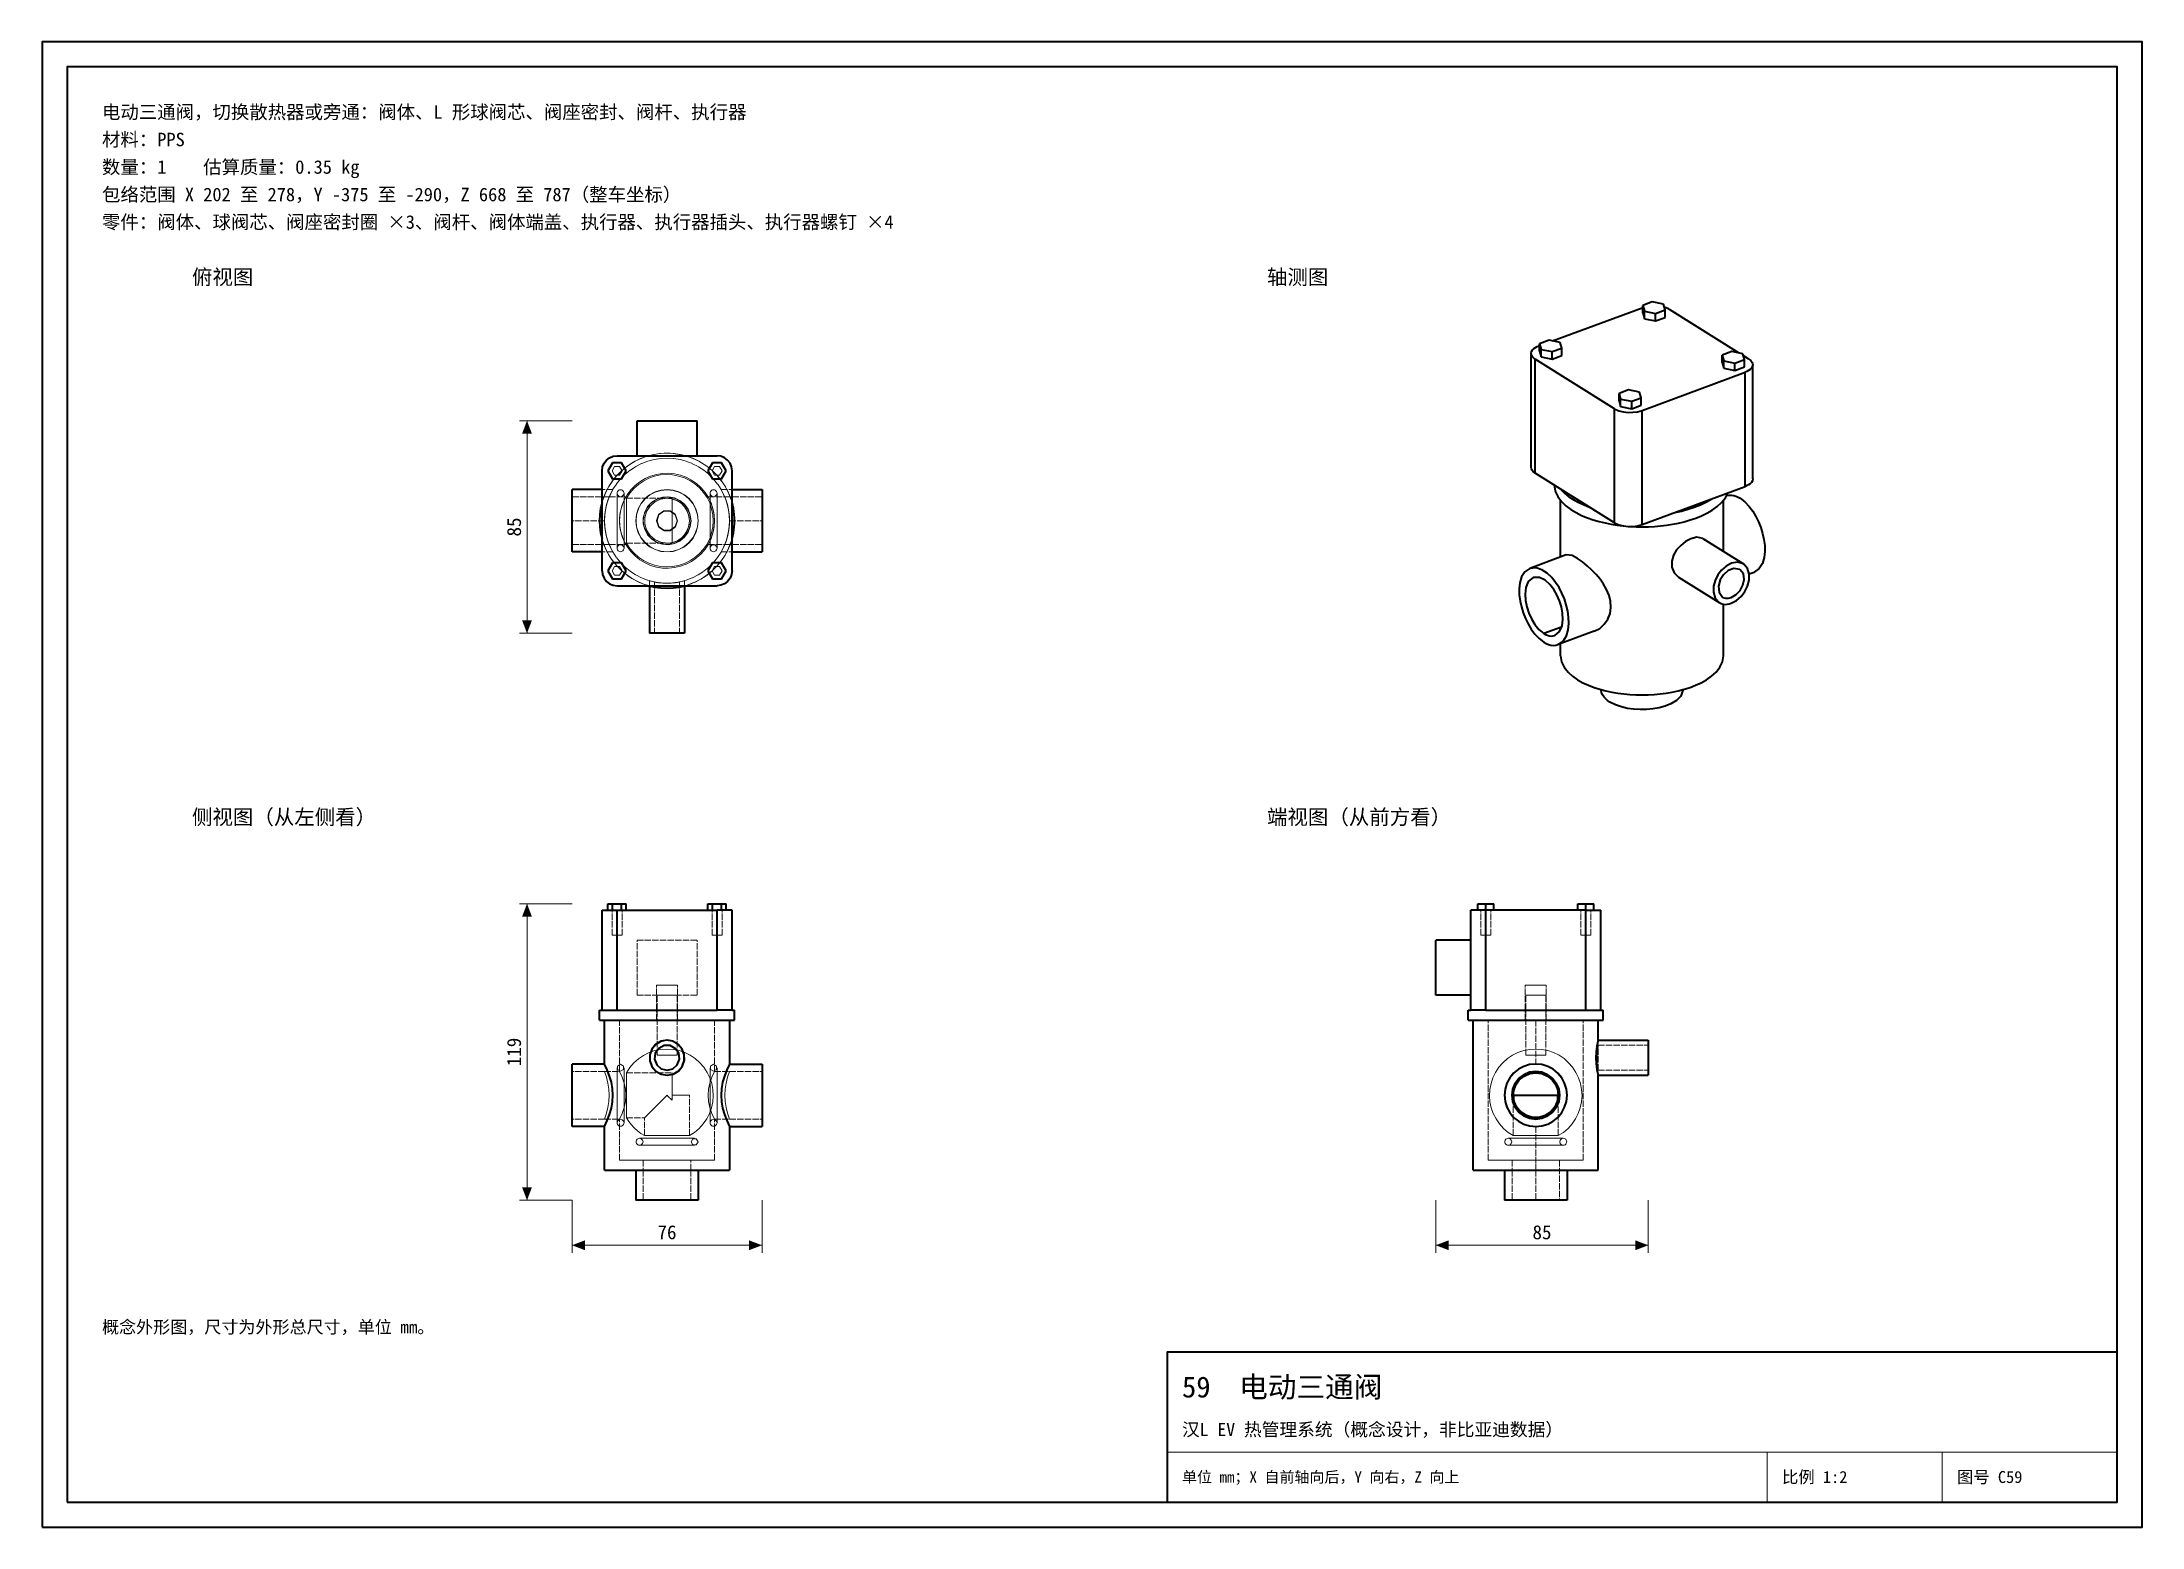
# Model space of a CAD drawing. Header units: millimetres. Extents: x 0 to 420, y 0 to 297.
import ezdxf
from ezdxf.enums import TextEntityAlignment as Align

# ---------------------------------------------------------------- set-up
doc = ezdxf.new("R2010")
doc.units = ezdxf.units.MM
doc.linetypes.add('DASHED', pattern=[1.524, 1.27, -0.254])
for name, color, linetype, lineweight, true_color in [('DIM', 7, 'Continuous', 18, 0x1e5aa0), ('FRAME', 7, 'Continuous', 35, 0x3c3c3c), ('HIDDEN', 7, 'DASHED', 13, 0x969696), ('OUTLINE', 7, 'Continuous', 35, 0x141414), ('TEXT', 7, 'Continuous', 18, 0x141414), ('THIN', 7, 'Continuous', 13, 0x6e6e6e)]:
    doc.layers.add(name, color=color, linetype=linetype, lineweight=lineweight, true_color=true_color)
doc.styles.add('ZH', font='simsun.ttc')

msp = doc.modelspace()

# ---------------------------------------------------------------- texts
at = {"layer": 'DIM', "style": 'ZH'}
for s, p in [('85', (94.4, 200)), ('119', (94.4, 95))]:
    msp.add_text(s, height=2.8, rotation=90, dxfattribs=at).set_placement(p, align=Align.MIDDLE_CENTER)
for s, p in [('76', (125, 58.95)), ('85', (300, 58.95))]:
    msp.add_text(s, height=2.8, dxfattribs=at).set_placement(p, align=Align.MIDDLE_CENTER)
at = {"layer": 'TEXT', "style": 'ZH'}
for s, height, p in [('电动三通阀，切换散热器或旁通：阀体、L 形球阀芯、阀座密封、阀杆、执行器', 2.7, (12, 283)), ('材料：PPS', 2.7, (12, 277.5)), ('数量：1    估算质量：0.35 kg', 2.7, (12, 272)), ('包络范围 X 202 至 278，Y -375 至 -290，Z 668 至 787（整车坐标）', 2.7, (12, 266.5)), ('零件：阀体、球阀芯、阀座密封圈 ×3、阀杆、阀体端盖、执行器、执行器插头、执行器螺钉 ×4', 2.7, (12, 261)), ('俯视图', 3, (30, 250)), ('轴测图', 3, (245, 250)), ('侧视图（从左侧看）', 3, (30, 142)), ('端视图（从前方看）', 3, (245, 142)), ('概念外形图，尺寸为外形总尺寸，单位 mm。', 2.5, (12, 40)), ('59  电动三通阀', 4.2, (228, 28)), ('汉L EV 热管理系统（概念设计，非比亚迪数据）', 2.6, (228, 19.5)), ('单位 mm；X 自前轴向后，Y 向右，Z 向上', 2.2, (228, 10)), ('比例 1:2', 2.4, (348, 10)), ('图号 C59', 2.4, (383, 10))]:
    msp.add_text(s, height=height, dxfattribs=at).set_placement(p, align=Align.MIDDLE_LEFT)

# ---------------------------------------------------------------- hatches: boundary and pattern name
at = {"layer": 'DIM'}
for points in [[(97, 221.25), (96.01, 218.65), (97.99, 218.65)], [(97, 178.75), (97.99, 181.35), (96.01, 181.35)], [(97, 124.65), (96.01, 122.05), (97.99, 122.05)], [(97, 65.35), (97.99, 67.95), (96.01, 67.95)], [(106, 56.35), (108.6, 55.36), (108.6, 57.34)], [(144, 56.35), (141.4, 57.34), (141.4, 55.36)], [(278.75, 56.35), (281.35, 55.36), (281.35, 57.34)], [(321.25, 56.35), (318.65, 57.34), (318.65, 55.36)]]:
    msp.add_hatch(color=7, dxfattribs=at).paths.add_polyline_path(points)

# ---------------------------------------------------------------- linework, layer by layer
for points in [[(106, 221.25), (95.5, 221.25)], [(97, 178.75), (97, 221.25)], [(106, 178.75), (95.5, 178.75)], [(106, 124.65), (95.5, 124.65)], [(97, 65.35), (97, 124.65)], [(106, 65.35), (95.5, 65.35)], [(106, 65.35), (106, 54.85)], [(144, 65.35), (144, 54.85)], [(278.75, 65.35), (278.75, 54.85)], [(321.25, 65.35), (321.25, 54.85)], [(106, 56.35), (144, 56.35)], [(278.75, 56.35), (321.25, 56.35)]]:
    msp.add_lwpolyline(points, dxfattribs=at)
at = {"layer": 'FRAME'}
for points in [[(0, 0), (420, 0), (420, 297), (0, 297)], [(5, 5), (415, 5), (415, 292), (5, 292)], [(225, 5), (415, 5), (415, 35), (225, 35)]]:
    msp.add_lwpolyline(points, close=True, dxfattribs=at)
at = {"layer": 'HIDDEN'}
for points in [[(119, 214.25), (119, 221.25)], [(119, 221.25), (131, 221.25)], [(131, 214.25), (131, 221.25)], [(138.5, 201.25), (138.43, 202.66), (138.2, 204.06), (137.84, 205.42), (137.33, 206.74), (136.69, 208), (135.92, 209.19), (135.03, 210.28), (134.03, 211.28), (132.94, 212.17), (131.75, 212.94), (130.49, 213.58), (129.17, 214.09), (127.81, 214.45), (126.41, 214.68), (125, 214.75), (123.59, 214.68), (122.19, 214.45), (120.83, 214.09), (119.51, 213.58), (118.25, 212.94), (117.06, 212.17), (115.97, 211.28), (114.97, 210.28), (114.08, 209.19), (113.31, 208), (112.67, 206.74), (112.16, 205.42), (111.8, 204.06), (111.57, 202.66), (111.5, 201.25), (111.57, 199.84), (111.8, 198.44), (112.16, 197.08), (112.67, 195.76), (113.31, 194.5), (114.08, 193.31), (114.97, 192.22), (115.97, 191.22), (117.06, 190.33), (118.25, 189.56), (119.51, 188.92), (120.83, 188.41), (122.19, 188.05), (123.59, 187.82), (125, 187.75), (126.41, 187.82), (127.81, 188.05), (129.17, 188.41), (130.49, 188.92), (131.75, 189.56), (132.94, 190.33), (134.03, 191.22), (135.03, 192.22), (135.92, 193.31), (136.69, 194.5), (137.33, 195.76), (137.84, 197.08), (138.2, 198.44), (138.43, 199.84), (138.5, 201.25)], [(138, 204.89), (137.62, 206.04), (137.14, 207.15), (136.57, 208.21), (135.9, 209.21), (135.14, 210.16), (134.31, 211.03), (133.4, 211.82), (132.42, 212.53), (131.38, 213.15), (130.29, 213.67), (129.16, 214.09), (128, 214.41), (126.81, 214.63), (125.6, 214.74), (124.4, 214.74), (123.19, 214.63), (122, 214.41), (120.84, 214.09), (119.71, 213.67), (118.62, 213.15), (117.58, 212.53), (116.6, 211.82), (115.69, 211.03), (114.86, 210.16), (114.1, 209.21), (113.43, 208.21), (112.86, 207.15), (112.38, 206.04), (112, 204.89)], [(112, 211.25), (112.1, 212.03), (112.4, 212.75), (112.88, 213.37), (113.5, 213.85), (114.22, 214.15), (115, 214.25)], [(115, 214.25), (135, 214.25)], [(119, 214.25), (131, 214.25)], [(119, 214.25), (131, 214.25)], [(138, 211.25), (137.9, 212.03), (137.6, 212.75), (137.12, 213.37), (136.5, 213.85), (135.78, 214.15), (135, 214.25)], [(112, 191.25), (112, 211.25)], [(137.5, 201.25), (137.43, 202.56), (137.23, 203.85), (136.89, 205.11), (136.42, 206.33), (135.83, 207.5), (135.11, 208.6), (134.29, 209.61), (133.36, 210.54), (132.35, 211.36), (131.25, 212.08), (130.08, 212.67), (128.86, 213.14), (127.6, 213.48), (126.31, 213.68), (125, 213.75), (123.69, 213.68), (122.4, 213.48), (121.14, 213.14), (119.92, 212.67), (118.75, 212.08), (117.65, 211.36), (116.64, 210.54), (115.71, 209.61), (114.89, 208.6), (114.17, 207.5), (113.58, 206.33), (113.11, 205.11), (112.77, 203.85), (112.57, 202.56), (112.5, 201.25), (112.57, 199.94), (112.77, 198.65), (113.11, 197.39), (113.58, 196.17), (114.17, 195), (114.89, 193.9), (115.71, 192.89), (116.64, 191.96), (117.65, 191.14), (118.75, 190.42), (119.92, 189.83), (121.14, 189.36), (122.4, 189.02), (123.69, 188.82), (125, 188.75), (126.31, 188.82), (127.6, 189.02), (128.86, 189.36), (130.08, 189.83), (131.25, 190.42), (132.35, 191.14), (133.36, 191.96), (134.29, 192.89), (135.11, 193.9), (135.83, 195), (136.42, 196.17), (136.89, 197.39), (137.23, 198.65), (137.43, 199.94), (137.5, 201.25)], [(137.5, 201.25), (137.43, 202.56), (137.23, 203.85), (136.89, 205.11), (136.42, 206.33), (135.83, 207.5), (135.11, 208.6), (134.29, 209.61), (133.36, 210.54), (132.35, 211.36), (131.25, 212.08), (130.08, 212.67), (128.86, 213.14), (127.6, 213.48), (126.31, 213.68), (125, 213.75), (123.69, 213.68), (122.4, 213.48), (121.14, 213.14), (119.92, 212.67), (118.75, 212.08), (117.65, 211.36), (116.64, 210.54), (115.71, 209.61), (114.89, 208.6), (114.17, 207.5), (113.58, 206.33), (113.11, 205.11), (112.77, 203.85), (112.57, 202.56), (112.5, 201.25), (112.57, 199.94), (112.77, 198.65), (113.11, 197.39), (113.58, 196.17), (114.17, 195), (114.89, 193.9), (115.71, 192.89), (116.64, 191.96), (117.65, 191.14), (118.75, 190.42), (119.92, 189.83), (121.14, 189.36), (122.4, 189.02), (123.69, 188.82), (125, 188.75), (126.31, 188.82), (127.6, 189.02), (128.86, 189.36), (130.08, 189.83), (131.25, 190.42), (132.35, 191.14), (133.36, 191.96), (134.29, 192.89), (135.11, 193.9), (135.83, 195), (136.42, 196.17), (136.89, 197.39), (137.23, 198.65), (137.43, 199.94), (137.5, 201.25)], [(114.08, 212.85), (113.15, 211.25)], [(113.15, 211.25), (114.08, 209.65)], [(116, 211.25), (115.5, 212.12), (114.5, 212.12), (114, 211.25), (114.5, 210.38), (115.5, 210.38), (116, 211.25)], [(116, 211.25), (115.5, 212.12), (114.5, 212.12), (114, 211.25), (114.5, 210.38), (115.5, 210.38), (116, 211.25)], [(115.92, 212.85), (114.08, 212.85)], [(134.5, 201.25), (134.42, 202.46), (134.19, 203.66), (133.81, 204.82), (133.28, 205.91), (132.61, 206.93), (131.82, 207.86), (130.92, 208.68), (129.92, 209.37), (128.85, 209.94), (127.7, 210.36), (126.52, 210.63), (125.3, 210.75), (124.09, 210.71), (122.89, 210.51), (121.72, 210.17), (120.61, 209.67), (119.56, 209.04), (118.61, 208.28), (117.77, 207.41), (117.04, 206.43), (116.44, 205.37), (115.98, 204.24), (115.68, 203.07), (115.52, 201.86), (115.52, 200.64), (115.68, 199.43), (115.98, 198.26), (116.44, 197.13), (117.04, 196.07), (117.77, 195.09), (118.61, 194.22), (119.56, 193.46), (120.61, 192.83), (121.72, 192.33), (122.89, 191.99), (124.09, 191.79), (125.3, 191.75), (126.52, 191.87), (127.7, 192.14), (128.85, 192.56), (129.92, 193.13), (130.92, 193.82), (131.82, 194.64), (132.61, 195.57), (133.28, 196.59), (133.81, 197.68), (134.19, 198.84), (134.42, 200.04), (134.5, 201.25)], [(134.5, 201.25), (134.42, 202.46), (134.19, 203.66), (133.81, 204.82), (133.28, 205.91), (132.61, 206.93), (131.82, 207.86), (130.92, 208.68), (129.92, 209.37), (128.85, 209.94), (127.7, 210.36), (126.52, 210.63), (125.3, 210.75), (124.09, 210.71), (122.89, 210.51), (121.72, 210.17), (120.61, 209.67), (119.56, 209.04), (118.61, 208.28), (117.77, 207.41), (117.04, 206.43), (116.44, 205.37), (115.98, 204.24), (115.68, 203.07), (115.52, 201.86), (115.52, 200.64), (115.68, 199.43), (115.98, 198.26), (116.44, 197.13), (117.04, 196.07), (117.77, 195.09), (118.61, 194.22), (119.56, 193.46), (120.61, 192.83), (121.72, 192.33), (122.89, 191.99), (124.09, 191.79), (125.3, 191.75), (126.52, 191.87), (127.7, 192.14), (128.85, 192.56), (129.92, 193.13), (130.92, 193.82), (131.82, 194.64), (132.61, 195.57), (133.28, 196.59), (133.81, 197.68), (134.19, 198.84), (134.42, 200.04), (134.5, 201.25)], [(116.85, 211.25), (115.92, 212.85)], [(115.92, 209.65), (116.85, 211.25)], [(134.25, 201.25), (134.17, 202.46), (133.93, 203.66), (133.54, 204.81), (133, 205.9), (132.32, 206.91), (131.51, 207.82), (130.59, 208.62), (129.58, 209.29), (128.48, 209.82), (127.32, 210.2), (126.13, 210.43), (124.91, 210.5), (123.7, 210.41), (122.51, 210.16), (121.36, 209.75), (120.28, 209.2), (119.27, 208.51), (118.37, 207.7), (117.58, 206.77), (116.92, 205.75)], [(134.08, 212.85), (133.15, 211.25)], [(133.15, 211.25), (134.08, 209.65)], [(136, 211.25), (135.5, 212.12), (134.5, 212.12), (134, 211.25), (134.5, 210.38), (135.5, 210.38), (136, 211.25)], [(136, 211.25), (135.5, 212.12), (134.5, 212.12), (134, 211.25), (134.5, 210.38), (135.5, 210.38), (136, 211.25)], [(135.92, 212.85), (134.08, 212.85)], [(136.85, 211.25), (135.92, 212.85)], [(135.92, 209.65), (136.85, 211.25)], [(138, 191.25), (138, 211.25)], [(106, 207.5), (106, 206.46), (106, 205.42), (106, 204.38), (106, 203.33), (106, 202.29), (106, 201.25)], [(106, 196.5), (106, 197.86), (106, 199.21), (106, 200.57), (106, 201.93), (106, 203.29), (106, 204.64), (106, 206)], [(106, 206), (106, 205.21), (106, 204.42), (106, 203.63), (106, 202.83), (106, 202.04), (106, 201.25)], [(113.44, 206), (106, 206)], [(114.17, 207.5), (112, 207.5)], [(114.17, 195), (113.58, 196.17), (113.11, 197.39), (112.77, 198.65), (112.57, 199.94), (112.5, 201.25), (112.57, 202.56), (112.77, 203.85), (113.11, 205.11), (113.58, 206.33), (114.17, 207.5)], [(114.17, 207.5), (113.67, 206.53), (113.25, 205.53), (112.93, 204.49), (112.69, 203.42), (112.55, 202.34), (112.5, 201.25)], [(112.5, 201.25), (112.53, 202.06), (112.61, 202.87), (112.74, 203.67), (112.92, 204.46), (113.15, 205.24), (113.44, 206)], [(113.44, 206), (113.15, 205.24), (112.92, 204.46), (112.74, 203.67), (112.61, 202.87), (112.53, 202.06), (112.5, 201.25)], [(113.44, 206), (116.77, 206)], [(114.08, 209.65), (115.92, 209.65)], [(115.7, 207.45), (115.52, 207.43), (115.35, 207.36), (115.21, 207.24), (115.09, 207.1), (115.02, 206.93), (115, 206.75)], [(115, 201.25), (115, 202.17), (115, 203.08), (115, 204), (115, 204.92), (115, 205.83), (115, 206.75)], [(116.4, 206.75), (116.31, 206.4), (116.05, 206.14), (115.7, 206.05), (115.35, 206.14), (115.09, 206.4), (115, 206.75)], [(115, 206.75), (115, 205.53), (115, 204.31), (115, 203.08), (115, 201.86), (115, 200.64), (115, 199.42), (115, 198.19), (115, 196.97), (115, 195.75)], [(116.77, 196.5), (116.22, 197.61), (115.82, 198.79), (115.58, 200.01), (115.5, 201.25), (115.58, 202.49), (115.82, 203.71), (116.22, 204.89), (116.77, 206)], [(116.77, 206), (116.39, 205.26), (116.07, 204.5), (115.82, 203.71), (115.64, 202.9), (115.54, 202.08), (115.5, 201.25)], [(116.4, 206.75), (116.38, 206.93), (116.31, 207.1), (116.19, 207.24), (116.05, 207.36), (115.88, 207.43), (115.7, 207.45)], [(116.4, 201.25), (116.4, 202.17), (116.4, 203.08), (116.4, 204), (116.4, 204.92), (116.4, 205.83), (116.4, 206.75)], [(116.4, 195.75), (116.4, 196.97), (116.4, 198.19), (116.4, 199.42), (116.4, 200.64), (116.4, 201.86), (116.4, 203.08), (116.4, 204.31), (116.4, 205.53), (116.4, 206.75)], [(118.75, 201.25), (118.87, 202.47), (119.23, 203.64), (119.8, 204.72), (120.58, 205.67), (121.53, 206.45), (122.61, 207.02), (123.78, 207.38), (125, 207.5), (126.22, 207.38), (127.39, 207.02), (128.47, 206.45), (129.42, 205.67), (130.2, 204.72), (130.77, 203.64), (131.13, 202.47), (131.25, 201.25), (131.13, 200.03), (130.77, 198.86), (130.2, 197.78), (129.42, 196.83), (128.47, 196.05), (127.39, 195.48), (126.22, 195.12), (125, 195), (123.78, 195.12), (122.61, 195.48), (121.53, 196.05), (120.58, 196.83), (119.8, 197.78), (119.23, 198.86), (118.87, 200.03), (118.75, 201.25)], [(118.75, 201.25), (118.87, 202.47), (119.23, 203.64), (119.8, 204.72), (120.58, 205.67), (121.53, 206.45), (122.61, 207.02), (123.78, 207.38), (125, 207.5), (126.22, 207.38), (127.39, 207.02), (128.47, 206.45), (129.42, 205.67), (130.2, 204.72), (130.77, 203.64), (131.13, 202.47), (131.25, 201.25), (131.13, 200.03), (130.77, 198.86), (130.2, 197.78), (129.42, 196.83), (128.47, 196.05), (127.39, 195.48), (126.22, 195.12), (125, 195), (123.78, 195.12), (122.61, 195.48), (121.53, 196.05), (120.58, 196.83), (119.8, 197.78), (119.23, 198.86), (118.87, 200.03), (118.75, 201.25)], [(131.2, 201.25), (131.08, 202.46), (130.73, 203.62), (130.16, 204.69), (129.38, 205.63), (128.44, 206.41), (127.37, 206.98), (126.21, 207.33), (125, 207.45), (123.79, 207.33), (122.63, 206.98), (121.56, 206.41), (120.62, 205.63), (119.84, 204.69), (119.27, 203.62), (118.92, 202.46), (118.8, 201.25), (118.92, 200.04), (119.27, 198.88), (119.84, 197.81), (120.62, 196.87), (121.56, 196.09), (122.63, 195.52), (123.79, 195.17), (125, 195.05), (126.21, 195.17), (127.37, 195.52), (128.44, 196.09), (129.38, 196.87), (130.16, 197.81), (130.73, 198.88), (131.08, 200.04), (131.2, 201.25)], [(129.8, 201.25), (129.65, 200.06), (129.21, 198.94), (128.5, 197.96), (127.57, 197.2), (126.48, 196.68), (125.3, 196.46), (124.1, 196.54), (122.96, 196.91), (121.94, 197.55), (121.12, 198.43), (120.54, 199.48), (120.24, 200.65), (120.24, 201.85), (120.54, 203.02), (121.12, 204.07), (121.94, 204.95), (122.96, 205.59), (124.1, 205.96), (125.3, 206.04), (126.48, 205.82), (127.57, 205.3), (128.5, 204.54), (129.21, 203.56), (129.65, 202.44), (129.8, 201.25)], [(129.75, 201.25), (129.59, 202.48), (129.11, 203.63), (128.36, 204.61), (127.38, 205.36), (126.23, 205.84), (125, 206), (123.77, 205.84), (122.62, 205.36), (121.64, 204.61), (120.89, 203.63), (120.41, 202.48), (120.25, 201.25), (120.41, 200.02), (120.89, 198.88), (121.64, 197.89), (122.62, 197.14), (123.77, 196.66), (125, 196.5), (126.23, 196.66), (127.38, 197.14), (128.36, 197.89), (129.11, 198.88), (129.59, 200.02), (129.75, 201.25)], [(120.25, 201.25), (120.41, 202.48), (120.89, 203.63), (121.64, 204.61), (122.62, 205.36), (123.77, 205.84), (125, 206), (126.23, 205.84), (127.38, 205.36), (128.36, 204.61), (129.11, 203.63), (129.59, 202.48), (129.75, 201.25), (129.59, 200.02), (129.11, 198.88), (128.36, 197.89), (127.38, 197.14), (126.23, 196.66), (125, 196.5), (123.77, 196.66), (122.62, 197.14), (121.64, 197.89), (120.89, 198.88), (120.41, 200.02), (120.25, 201.25)], [(120.25, 201.25), (120.41, 202.48), (120.89, 203.63), (121.64, 204.61), (122.62, 205.36), (123.77, 205.84), (125, 206), (126.23, 205.84), (127.38, 205.36), (128.36, 204.61), (129.11, 203.63), (129.59, 202.48), (129.75, 201.25)], [(134.5, 201.25), (134.46, 202.08), (134.36, 202.9), (134.18, 203.71), (133.93, 204.5), (133.61, 205.26), (133.23, 206)], [(133.23, 206), (133.61, 205.26), (133.93, 204.5), (134.18, 203.71), (134.36, 202.9), (134.46, 202.08), (134.5, 201.25)], [(133.23, 206), (136.56, 206)], [(134.3, 207.45), (134.12, 207.43), (133.95, 207.36), (133.81, 207.24), (133.69, 207.1), (133.62, 206.93), (133.6, 206.75)], [(133.6, 201.25), (133.6, 202.17), (133.6, 203.08), (133.6, 204), (133.6, 204.92), (133.6, 205.83), (133.6, 206.75)], [(135, 206.75), (134.91, 206.4), (134.65, 206.14), (134.3, 206.05), (133.95, 206.14), (133.69, 206.4), (133.6, 206.75)], [(133.6, 206.75), (133.6, 205.53), (133.6, 204.31), (133.6, 203.08), (133.6, 201.86), (133.6, 200.64), (133.6, 199.42), (133.6, 198.19), (133.6, 196.97), (133.6, 195.75)], [(134.08, 209.65), (135.92, 209.65)], [(135, 206.75), (134.98, 206.93), (134.91, 207.1), (134.79, 207.24), (134.65, 207.36), (134.48, 207.43), (134.3, 207.45)], [(135, 201.25), (135, 202.17), (135, 203.08), (135, 204), (135, 204.92), (135, 205.83), (135, 206.75)], [(135, 195.75), (135, 196.97), (135, 198.19), (135, 199.42), (135, 200.64), (135, 201.86), (135, 203.08), (135, 204.31), (135, 205.53), (135, 206.75)], [(137.5, 201.25), (137.45, 202.34), (137.31, 203.42), (137.07, 204.49), (136.75, 205.53), (136.33, 206.53), (135.83, 207.5)], [(135.83, 207.5), (136.33, 206.53), (136.75, 205.53), (137.07, 204.49), (137.31, 203.42), (137.45, 202.34), (137.5, 201.25)], [(135.83, 207.5), (138, 207.5)], [(137.5, 201.25), (137.47, 202.06), (137.39, 202.87), (137.26, 203.67), (137.08, 204.46), (136.85, 205.24), (136.56, 206)], [(136.56, 206), (136.97, 204.85), (137.26, 203.67), (137.44, 202.47), (137.5, 201.25), (137.44, 200.03), (137.26, 198.83), (136.97, 197.65), (136.56, 196.5)], [(136.56, 206), (144, 206)], [(144, 195), (144, 196.25), (144, 197.5), (144, 198.75), (144, 200), (144, 201.25), (144, 202.5), (144, 203.75), (144, 205), (144, 206.25), (144, 207.5)], [(144, 196.5), (144, 197.86), (144, 199.21), (144, 200.57), (144, 201.93), (144, 203.29), (144, 204.64), (144, 206)], [(144, 206), (144, 205.21), (144, 204.42), (144, 203.63), (144, 202.83), (144, 202.04), (144, 201.25)], [(116.92, 196.75), (116.92, 198.04), (116.92, 199.32), (116.92, 200.61), (116.92, 201.89), (116.92, 203.18), (116.92, 204.46), (116.92, 205.75)], [(116.92, 205.75), (116.92, 205), (116.92, 204.25), (116.92, 203.5), (116.92, 202.75), (116.92, 202), (116.92, 201.25)], [(116.92, 205.75), (125, 205.75)], [(129.5, 201.25), (129.33, 202.46), (128.84, 203.59), (128.07, 204.54), (127.07, 205.25), (125.92, 205.66), (124.69, 205.74), (123.49, 205.49), (122.4, 204.93), (121.51, 204.09), (120.87, 203.04), (120.54, 201.86), (120.54, 200.64), (120.87, 199.46), (121.51, 198.41), (122.4, 197.57), (123.49, 197.01), (124.69, 196.76), (125.92, 196.84), (127.07, 197.25), (128.07, 197.96), (128.84, 198.91), (129.33, 200.04), (129.5, 201.25)], [(125, 196.75), (123.74, 196.95), (122.58, 197.49), (121.61, 198.31), (120.92, 199.38), (120.57, 200.61), (120.57, 201.89), (120.92, 203.12), (121.61, 204.19), (122.58, 205.01), (123.74, 205.55), (125, 205.75)], [(127.1, 201.25), (126.7, 202.48), (125.65, 203.25), (124.35, 203.25), (123.3, 202.48), (122.9, 201.25), (123.3, 200.02), (124.35, 199.25), (125.65, 199.25), (126.7, 200.02), (127.1, 201.25)], [(127.1, 201.25), (126.7, 202.48), (125.65, 203.25), (124.35, 203.25), (123.3, 202.48), (122.9, 201.25), (123.3, 200.02), (124.35, 199.25), (125.65, 199.25), (126.7, 200.02), (127.1, 201.25)], [(127.1, 201.25), (126.7, 202.48), (125.65, 203.25), (124.35, 203.25), (123.3, 202.48), (122.9, 201.25), (123.3, 200.02), (124.35, 199.25), (125.65, 199.25), (126.7, 200.02), (127.1, 201.25)], [(127.1, 201.25), (126.7, 202.48), (125.65, 203.25), (124.35, 203.25), (123.3, 202.48), (122.9, 201.25), (123.3, 200.02), (124.35, 199.25), (125.65, 199.25), (126.7, 200.02), (127.1, 201.25)], [(127, 201.25), (126.62, 202.43), (125.62, 203.15), (124.38, 203.15), (123.38, 202.43), (123, 201.25), (123.38, 200.07), (124.38, 199.35), (125.62, 199.35), (126.62, 200.07), (127, 201.25)], [(127, 201.25), (126.62, 202.43), (125.62, 203.15), (124.38, 203.15), (123.38, 202.43), (123, 201.25), (123.38, 200.07), (124.38, 199.35), (125.62, 199.35), (126.62, 200.07), (127, 201.25)], [(126, 205.64), (125.84, 205.67), (125.67, 205.7), (125.5, 205.72), (125.34, 205.74), (125.17, 205.75), (125, 205.75)], [(125, 205.75), (126, 205.75)], [(126, 205.64), (126, 205.66), (126, 205.67), (126, 205.69), (126, 205.71), (126, 205.73), (126, 205.75)], [(126, 205.75), (126, 205), (126, 204.25), (126, 203.5), (126, 202.75), (126, 202), (126, 201.25)], [(129.5, 201.25), (129.39, 202.25), (129.05, 203.2), (128.52, 204.06), (127.8, 204.77), (126.95, 205.3), (126, 205.64)], [(126, 205.64), (126, 196.86)], [(106, 201.25), (106, 200.21), (106, 199.17), (106, 198.13), (106, 197.08), (106, 196.04), (106, 195)], [(106, 201.25), (106, 200.46), (106, 199.67), (106, 198.88), (106, 198.08), (106, 197.29), (106, 196.5)], [(112.5, 201.25), (106, 201.25)], [(112, 197.61), (112.39, 196.42), (112.9, 195.26), (113.51, 194.17), (114.22, 193.13), (115.02, 192.16), (115.91, 191.27), (116.88, 190.47), (117.92, 189.76), (119.01, 189.15), (120.17, 188.64), (121.36, 188.25)], [(112.5, 201.25), (112.55, 200.16), (112.69, 199.08), (112.93, 198.01), (113.25, 196.97), (113.67, 195.97), (114.17, 195)], [(112.5, 201.25), (112.53, 200.44), (112.61, 199.63), (112.74, 198.83), (112.92, 198.04), (113.15, 197.26), (113.44, 196.5)], [(113.44, 196.5), (113.15, 197.26), (112.92, 198.04), (112.74, 198.83), (112.61, 199.63), (112.53, 200.44), (112.5, 201.25)], [(115, 201.25), (115, 200.33), (115, 199.42), (115, 198.5), (115, 197.58), (115, 196.67), (115, 195.75)], [(115.5, 201.25), (115.54, 200.42), (115.64, 199.6), (115.82, 198.79), (116.07, 198), (116.39, 197.24), (116.77, 196.5)], [(116.4, 195.75), (116.4, 196.67), (116.4, 197.58), (116.4, 198.5), (116.4, 199.42), (116.4, 200.33), (116.4, 201.25)], [(116.92, 201.25), (116.92, 200.5), (116.92, 199.75), (116.92, 199), (116.92, 198.25), (116.92, 197.5), (116.92, 196.75)], [(116.92, 196.75), (117.58, 195.73), (118.37, 194.8), (119.27, 193.99), (120.28, 193.3), (121.36, 192.75), (122.51, 192.34), (123.7, 192.09), (124.91, 192), (126.13, 192.07), (127.32, 192.3), (128.48, 192.68), (129.58, 193.21), (130.59, 193.88), (131.51, 194.68), (132.32, 195.59), (133, 196.6), (133.54, 197.69), (133.93, 198.84), (134.17, 200.04), (134.25, 201.25)], [(126, 196.86), (126.95, 197.2), (127.8, 197.73), (128.52, 198.44), (129.05, 199.3), (129.39, 200.25), (129.5, 201.25)], [(126, 201.25), (126, 200.5), (126, 199.75), (126, 199), (126, 198.25), (126, 197.5), (126, 196.75)], [(128.64, 188.25), (129.83, 188.64), (130.99, 189.15), (132.08, 189.76), (133.12, 190.47), (134.09, 191.27), (134.98, 192.16), (135.78, 193.13), (136.49, 194.17), (137.1, 195.26), (137.61, 196.42), (138, 197.61)], [(134.5, 201.25), (134.46, 200.42), (134.36, 199.6), (134.18, 198.79), (133.93, 198), (133.61, 197.24), (133.23, 196.5)], [(133.23, 196.5), (133.61, 197.24), (133.93, 198), (134.18, 198.79), (134.36, 199.6), (134.46, 200.42), (134.5, 201.25)], [(133.6, 201.25), (133.6, 200.33), (133.6, 199.42), (133.6, 198.5), (133.6, 197.58), (133.6, 196.67), (133.6, 195.75)], [(135, 195.75), (135, 196.67), (135, 197.58), (135, 198.5), (135, 199.42), (135, 200.33), (135, 201.25)], [(137.5, 201.25), (137.45, 200.16), (137.31, 199.08), (137.07, 198.01), (136.75, 196.97), (136.33, 195.97), (135.83, 195)], [(135.83, 195), (136.33, 195.97), (136.75, 196.97), (137.07, 198.01), (137.31, 199.08), (137.45, 200.16), (137.5, 201.25)], [(136.56, 196.5), (136.85, 197.26), (137.08, 198.04), (137.26, 198.83), (137.39, 199.63), (137.47, 200.44), (137.5, 201.25)], [(137.5, 201.25), (144, 201.25)], [(144, 201.25), (144, 200.46), (144, 199.67), (144, 198.88), (144, 198.08), (144, 197.29), (144, 196.5)], [(113.44, 196.5), (106, 196.5)], [(114.17, 195), (112, 195)], [(113.44, 196.5), (116.77, 196.5)], [(115, 195.75), (115.09, 196.1), (115.35, 196.36), (115.7, 196.45), (116.05, 196.36), (116.31, 196.1), (116.4, 195.75)], [(115.7, 195.05), (115.52, 195.07), (115.35, 195.14), (115.21, 195.26), (115.09, 195.4), (115.02, 195.57), (115, 195.75)], [(115.7, 195.05), (115.88, 195.07), (116.05, 195.14), (116.19, 195.26), (116.31, 195.4), (116.38, 195.57), (116.4, 195.75)], [(116.92, 196.75), (125, 196.75)], [(125, 196.75), (125.17, 196.75), (125.34, 196.76), (125.5, 196.78), (125.67, 196.8), (125.84, 196.83), (126, 196.86)], [(125, 196.75), (126, 196.75)], [(126, 196.75), (126, 196.77), (126, 196.79), (126, 196.81), (126, 196.83), (126, 196.84), (126, 196.86)], [(133.23, 196.5), (136.56, 196.5)], [(133.6, 195.75), (133.69, 196.1), (133.95, 196.36), (134.3, 196.45), (134.65, 196.36), (134.91, 196.1), (135, 195.75)], [(134.3, 195.05), (134.12, 195.07), (133.95, 195.14), (133.81, 195.26), (133.69, 195.4), (133.62, 195.57), (133.6, 195.75)], [(134.3, 195.05), (134.48, 195.07), (134.65, 195.14), (134.79, 195.26), (134.91, 195.4), (134.98, 195.57), (135, 195.75)], [(135.83, 195), (138, 195)], [(136.56, 196.5), (144, 196.5)], [(112, 191.25), (112.1, 190.47), (112.4, 189.75), (112.88, 189.13), (113.5, 188.65), (114.22, 188.35), (115, 188.25)], [(114.08, 192.85), (113.15, 191.25)], [(113.15, 191.25), (114.08, 189.65)], [(116, 191.25), (115.5, 192.12), (114.5, 192.12), (114, 191.25), (114.5, 190.38), (115.5, 190.38), (116, 191.25)], [(116, 191.25), (115.5, 192.12), (114.5, 192.12), (114, 191.25), (114.5, 190.38), (115.5, 190.38), (116, 191.25)], [(115.92, 192.85), (114.08, 192.85)], [(114.08, 189.65), (115.92, 189.65)], [(116.85, 191.25), (115.92, 192.85)], [(115.92, 189.65), (116.85, 191.25)], [(128.5, 189.25), (127.35, 188.97), (126.18, 188.81), (125, 188.75), (123.82, 188.81), (122.65, 188.97), (121.5, 189.25)], [(121.5, 189.25), (122.07, 189.1), (122.65, 188.97), (123.23, 188.88), (123.82, 188.81), (124.41, 188.76), (125, 188.75)], [(121.5, 189.25), (121.5, 188.21)], [(127.5, 189), (126.67, 188.86), (125.84, 188.78), (125, 188.75), (124.16, 188.78), (123.33, 188.86), (122.5, 189)], [(122.5, 189), (122.91, 188.93), (123.33, 188.86), (123.74, 188.81), (124.16, 188.78), (124.58, 188.76), (125, 188.75)], [(122.5, 189), (122.5, 178.75)], [(125, 188.75), (125.59, 188.76), (126.18, 188.81), (126.77, 188.88), (127.35, 188.97), (127.93, 189.1), (128.5, 189.25)], [(125, 188.75), (125.42, 188.76), (125.84, 188.78), (126.26, 188.81), (126.67, 188.86), (127.09, 188.93), (127.5, 189)], [(127.5, 189), (127.5, 178.75)], [(128.5, 189.25), (128.5, 188.21)], [(134.08, 192.85), (133.15, 191.25)], [(133.15, 191.25), (134.08, 189.65)], [(136, 191.25), (135.5, 192.12), (134.5, 192.12), (134, 191.25), (134.5, 190.38), (135.5, 190.38), (136, 191.25)], [(136, 191.25), (135.5, 192.12), (134.5, 192.12), (134, 191.25), (134.5, 190.38), (135.5, 190.38), (136, 191.25)], [(135.92, 192.85), (134.08, 192.85)], [(134.08, 189.65), (135.92, 189.65)], [(138, 191.25), (137.9, 190.47), (137.6, 189.75), (137.12, 189.13), (136.5, 188.65), (135.78, 188.35), (135, 188.25)], [(136.85, 191.25), (135.92, 192.85)], [(135.92, 189.65), (136.85, 191.25)], [(115, 188.25), (135, 188.25)], [(121.5, 178.75), (122.08, 178.75), (122.67, 178.75), (123.25, 178.75), (123.83, 178.75), (124.42, 178.75), (125, 178.75)], [(127.5, 178.75), (126.67, 178.75), (125.83, 178.75), (125, 178.75), (124.17, 178.75), (123.33, 178.75), (122.5, 178.75)], [(122.5, 178.75), (122.92, 178.75), (123.33, 178.75), (123.75, 178.75), (124.17, 178.75), (124.58, 178.75), (125, 178.75)], [(125, 178.75), (125.58, 178.75), (126.17, 178.75), (126.75, 178.75), (127.33, 178.75), (127.92, 178.75), (128.5, 178.75)], [(125, 178.75), (125.42, 178.75), (125.83, 178.75), (126.25, 178.75), (126.67, 178.75), (127.08, 178.75), (127.5, 178.75)], [(112, 103.35), (112, 123.35)], [(112, 123.35), (112.5, 123.35), (113, 123.35), (113.5, 123.35), (114, 123.35), (114.5, 123.35), (115, 123.35)], [(114.08, 124.65), (113.15, 124.65)], [(114.08, 124.65), (113.15, 124.65)], [(113.15, 124.65), (114.08, 124.65)], [(113.15, 123.35), (113.15, 124.65)], [(114.08, 123.35), (113.15, 123.35)], [(113.15, 123.35), (114.08, 123.35)], [(114.08, 123.35), (113.15, 123.35)], [(113.15, 123.35), (114.08, 123.35)], [(116, 123.35), (115.67, 123.35), (115.33, 123.35), (115, 123.35), (114.67, 123.35), (114.33, 123.35), (114, 123.35)], [(114, 123.35), (114.33, 123.35), (114.67, 123.35), (115, 123.35), (115.33, 123.35), (115.67, 123.35), (116, 123.35)], [(116, 123.35), (115.67, 123.35), (115.33, 123.35), (115, 123.35), (114.67, 123.35), (114.33, 123.35), (114, 123.35)], [(114, 123.35), (114.33, 123.35), (114.67, 123.35), (115, 123.35), (115.33, 123.35), (115.67, 123.35), (116, 123.35)], [(114, 118.35), (114, 123.35)], [(114, 118.35), (114, 123.35)], [(114.08, 123.35), (114.08, 124.65)], [(115.92, 124.65), (114.08, 124.65)], [(114.08, 123.35), (114.08, 124.65)], [(115.92, 124.65), (114.08, 124.65)], [(114.08, 124.65), (115.92, 124.65)], [(114.08, 123.35), (114.08, 124.65)], [(115.92, 123.35), (114.08, 123.35)], [(114.08, 123.35), (115.92, 123.35)], [(115.92, 123.35), (114.08, 123.35)], [(114.08, 123.35), (115.92, 123.35)], [(115, 123.35), (135, 123.35)], [(115, 103.35), (115, 123.35)], [(115.92, 123.35), (115.92, 124.65)], [(116.85, 124.65), (115.92, 124.65)], [(115.92, 123.35), (115.92, 124.65)], [(116.85, 124.65), (115.92, 124.65)], [(115.92, 123.35), (115.92, 124.65)], [(115.92, 124.65), (116.85, 124.65)], [(116.85, 123.35), (115.92, 123.35)], [(115.92, 123.35), (116.85, 123.35)], [(116.85, 123.35), (115.92, 123.35)], [(115.92, 123.35), (116.85, 123.35)], [(116, 118.35), (116, 123.35)], [(116, 118.35), (116, 123.35)], [(116.85, 123.35), (116.85, 124.65)], [(134.08, 124.65), (133.15, 124.65)], [(134.08, 124.65), (133.15, 124.65)], [(133.15, 124.65), (134.08, 124.65)], [(133.15, 123.35), (133.15, 124.65)], [(134.08, 123.35), (133.15, 123.35)], [(133.15, 123.35), (134.08, 123.35)], [(134.08, 123.35), (133.15, 123.35)], [(133.15, 123.35), (134.08, 123.35)], [(136, 123.35), (135.67, 123.35), (135.33, 123.35), (135, 123.35), (134.67, 123.35), (134.33, 123.35), (134, 123.35)], [(134, 123.35), (134.33, 123.35), (134.67, 123.35), (135, 123.35), (135.33, 123.35), (135.67, 123.35), (136, 123.35)], [(136, 123.35), (135.67, 123.35), (135.33, 123.35), (135, 123.35), (134.67, 123.35), (134.33, 123.35), (134, 123.35)], [(134, 123.35), (134.33, 123.35), (134.67, 123.35), (135, 123.35), (135.33, 123.35), (135.67, 123.35), (136, 123.35)], [(134, 118.35), (134, 123.35)], [(134, 118.35), (134, 123.35)], [(134.08, 123.35), (134.08, 124.65)], [(135.92, 124.65), (134.08, 124.65)], [(134.08, 123.35), (134.08, 124.65)], [(135.92, 124.65), (134.08, 124.65)], [(134.08, 124.65), (135.92, 124.65)], [(134.08, 123.35), (134.08, 124.65)], [(135.92, 123.35), (134.08, 123.35)], [(134.08, 123.35), (135.92, 123.35)], [(135.92, 123.35), (134.08, 123.35)], [(134.08, 123.35), (135.92, 123.35)], [(138, 123.35), (137.5, 123.35), (137, 123.35), (136.5, 123.35), (136, 123.35), (135.5, 123.35), (135, 123.35)], [(135, 103.35), (135, 123.35)], [(135.92, 123.35), (135.92, 124.65)], [(136.85, 124.65), (135.92, 124.65)], [(135.92, 123.35), (135.92, 124.65)], [(136.85, 124.65), (135.92, 124.65)], [(135.92, 123.35), (135.92, 124.65)], [(135.92, 124.65), (136.85, 124.65)], [(136.85, 123.35), (135.92, 123.35)], [(135.92, 123.35), (136.85, 123.35)], [(136.85, 123.35), (135.92, 123.35)], [(135.92, 123.35), (136.85, 123.35)], [(136, 118.35), (136, 123.35)], [(136, 118.35), (136, 123.35)], [(136.85, 123.35), (136.85, 124.65)], [(138, 103.35), (138, 123.35)], [(288.75, 123.35), (288.25, 123.35), (287.75, 123.35), (287.25, 123.35), (286.75, 123.35), (286.25, 123.35), (285.75, 123.35)], [(285.75, 103.35), (285.75, 123.35)], [(287.15, 123.35), (287.15, 124.65)], [(288.75, 124.65), (287.15, 124.65)], [(287.15, 123.35), (287.15, 124.65)], [(288.75, 124.65), (287.15, 124.65)], [(287.15, 123.35), (287.15, 124.65)], [(287.15, 124.65), (288.75, 124.65)], [(288.75, 123.35), (287.15, 123.35)], [(287.15, 123.35), (288.75, 123.35)], [(288.75, 123.35), (287.15, 123.35)], [(287.15, 123.35), (288.75, 123.35)], [(288.75, 123.35), (288.58, 123.35), (288.42, 123.35), (288.25, 123.35), (288.08, 123.35), (287.92, 123.35), (287.75, 123.35)], [(287.75, 123.35), (288.08, 123.35), (288.42, 123.35), (288.75, 123.35), (289.08, 123.35), (289.42, 123.35), (289.75, 123.35)], [(288.75, 123.35), (288.58, 123.35), (288.42, 123.35), (288.25, 123.35), (288.08, 123.35), (287.92, 123.35), (287.75, 123.35)], [(287.75, 123.35), (288.08, 123.35), (288.42, 123.35), (288.75, 123.35), (289.08, 123.35), (289.42, 123.35), (289.75, 123.35)], [(287.75, 118.35), (287.75, 123.35)], [(287.75, 118.35), (287.75, 123.35)], [(288.75, 123.35), (288.75, 124.65)], [(290.35, 124.65), (288.75, 124.65)], [(288.75, 123.35), (288.75, 124.65)], [(290.35, 124.65), (288.75, 124.65)], [(288.75, 124.65), (290.35, 124.65)], [(288.75, 123.35), (288.75, 124.65)], [(308.75, 123.35), (288.75, 123.35)], [(290.35, 123.35), (288.75, 123.35)], [(288.75, 123.35), (290.35, 123.35)], [(289.75, 123.35), (289.58, 123.35), (289.42, 123.35), (289.25, 123.35), (289.08, 123.35), (288.92, 123.35), (288.75, 123.35)], [(290.35, 123.35), (288.75, 123.35)], [(288.75, 123.35), (290.35, 123.35)], [(289.75, 123.35), (289.58, 123.35), (289.42, 123.35), (289.25, 123.35), (289.08, 123.35), (288.92, 123.35), (288.75, 123.35)], [(288.75, 103.35), (288.75, 123.35)], [(289.75, 118.35), (289.75, 123.35)], [(289.75, 118.35), (289.75, 123.35)], [(290.35, 123.35), (290.35, 124.65)], [(290.35, 123.35), (290.35, 124.65)], [(290.35, 123.35), (290.35, 124.65)], [(307.15, 123.35), (307.15, 124.65)], [(308.75, 124.65), (307.15, 124.65)], [(307.15, 123.35), (307.15, 124.65)], [(308.75, 124.65), (307.15, 124.65)], [(307.15, 123.35), (307.15, 124.65)], [(307.15, 124.65), (308.75, 124.65)], [(308.75, 123.35), (307.15, 123.35)], [(307.15, 123.35), (308.75, 123.35)], [(308.75, 123.35), (307.15, 123.35)], [(307.15, 123.35), (308.75, 123.35)], [(308.75, 123.35), (308.58, 123.35), (308.42, 123.35), (308.25, 123.35), (308.08, 123.35), (307.92, 123.35), (307.75, 123.35)], [(307.75, 123.35), (308.08, 123.35), (308.42, 123.35), (308.75, 123.35), (309.08, 123.35), (309.42, 123.35), (309.75, 123.35)], [(308.75, 123.35), (308.58, 123.35), (308.42, 123.35), (308.25, 123.35), (308.08, 123.35), (307.92, 123.35), (307.75, 123.35)], [(307.75, 123.35), (308.08, 123.35), (308.42, 123.35), (308.75, 123.35), (309.08, 123.35), (309.42, 123.35), (309.75, 123.35)], [(307.75, 118.35), (307.75, 123.35)], [(307.75, 118.35), (307.75, 123.35)], [(308.75, 123.35), (308.75, 124.65)], [(310.35, 124.65), (308.75, 124.65)], [(308.75, 123.35), (308.75, 124.65)], [(310.35, 124.65), (308.75, 124.65)], [(308.75, 124.65), (310.35, 124.65)], [(308.75, 123.35), (308.75, 124.65)], [(308.75, 123.35), (309.25, 123.35), (309.75, 123.35), (310.25, 123.35), (310.75, 123.35), (311.25, 123.35), (311.75, 123.35)], [(310.35, 123.35), (308.75, 123.35)], [(308.75, 123.35), (310.35, 123.35)], [(309.75, 123.35), (309.58, 123.35), (309.42, 123.35), (309.25, 123.35), (309.08, 123.35), (308.92, 123.35), (308.75, 123.35)], [(310.35, 123.35), (308.75, 123.35)], [(308.75, 123.35), (310.35, 123.35)], [(309.75, 123.35), (309.58, 123.35), (309.42, 123.35), (309.25, 123.35), (309.08, 123.35), (308.92, 123.35), (308.75, 123.35)], [(308.75, 103.35), (308.75, 123.35)], [(309.75, 118.35), (309.75, 123.35)], [(309.75, 118.35), (309.75, 123.35)], [(310.35, 123.35), (310.35, 124.65)], [(310.35, 123.35), (310.35, 124.65)], [(310.35, 123.35), (310.35, 124.65)], [(311.75, 103.35), (311.75, 123.35)], [(116, 118.35), (115.67, 118.35), (115.33, 118.35), (115, 118.35), (114.67, 118.35), (114.33, 118.35), (114, 118.35)], [(114, 118.35), (114.33, 118.35), (114.67, 118.35), (115, 118.35), (115.33, 118.35), (115.67, 118.35), (116, 118.35)], [(116, 118.35), (115.67, 118.35), (115.33, 118.35), (115, 118.35), (114.67, 118.35), (114.33, 118.35), (114, 118.35)], [(114, 118.35), (114.33, 118.35), (114.67, 118.35), (115, 118.35), (115.33, 118.35), (115.67, 118.35), (116, 118.35)], [(136, 118.35), (135.67, 118.35), (135.33, 118.35), (135, 118.35), (134.67, 118.35), (134.33, 118.35), (134, 118.35)], [(134, 118.35), (134.33, 118.35), (134.67, 118.35), (135, 118.35), (135.33, 118.35), (135.67, 118.35), (136, 118.35)], [(136, 118.35), (135.67, 118.35), (135.33, 118.35), (135, 118.35), (134.67, 118.35), (134.33, 118.35), (134, 118.35)], [(134, 118.35), (134.33, 118.35), (134.67, 118.35), (135, 118.35), (135.33, 118.35), (135.67, 118.35), (136, 118.35)], [(288.75, 118.35), (288.58, 118.35), (288.42, 118.35), (288.25, 118.35), (288.08, 118.35), (287.92, 118.35), (287.75, 118.35)], [(287.75, 118.35), (288.08, 118.35), (288.42, 118.35), (288.75, 118.35), (289.08, 118.35), (289.42, 118.35), (289.75, 118.35)], [(288.75, 118.35), (288.58, 118.35), (288.42, 118.35), (288.25, 118.35), (288.08, 118.35), (287.92, 118.35), (287.75, 118.35)], [(287.75, 118.35), (288.08, 118.35), (288.42, 118.35), (288.75, 118.35), (289.08, 118.35), (289.42, 118.35), (289.75, 118.35)], [(289.75, 118.35), (289.58, 118.35), (289.42, 118.35), (289.25, 118.35), (289.08, 118.35), (288.92, 118.35), (288.75, 118.35)], [(289.75, 118.35), (289.58, 118.35), (289.42, 118.35), (289.25, 118.35), (289.08, 118.35), (288.92, 118.35), (288.75, 118.35)], [(308.75, 118.35), (308.58, 118.35), (308.42, 118.35), (308.25, 118.35), (308.08, 118.35), (307.92, 118.35), (307.75, 118.35)], [(307.75, 118.35), (308.08, 118.35), (308.42, 118.35), (308.75, 118.35), (309.08, 118.35), (309.42, 118.35), (309.75, 118.35)], [(308.75, 118.35), (308.58, 118.35), (308.42, 118.35), (308.25, 118.35), (308.08, 118.35), (307.92, 118.35), (307.75, 118.35)], [(307.75, 118.35), (308.08, 118.35), (308.42, 118.35), (308.75, 118.35), (309.08, 118.35), (309.42, 118.35), (309.75, 118.35)], [(309.75, 118.35), (309.58, 118.35), (309.42, 118.35), (309.25, 118.35), (309.08, 118.35), (308.92, 118.35), (308.75, 118.35)], [(309.75, 118.35), (309.58, 118.35), (309.42, 118.35), (309.25, 118.35), (309.08, 118.35), (308.92, 118.35), (308.75, 118.35)], [(119, 106.35), (119, 117.35)], [(119, 106.35), (119, 117.35)], [(119, 117.35), (131, 117.35)], [(119, 117.35), (131, 117.35)], [(131, 106.35), (131, 117.35)], [(131, 106.35), (131, 117.35)], [(285.75, 117.35), (278.75, 117.35)], [(278.75, 106.35), (278.75, 117.35)], [(285.75, 106.35), (285.75, 117.35)], [(285.75, 106.35), (285.75, 117.35)], [(119, 106.35), (131, 106.35)], [(119, 106.35), (131, 106.35)], [(127.1, 108.35), (126.4, 108.35), (125.7, 108.35), (125, 108.35), (124.3, 108.35), (123.6, 108.35), (122.9, 108.35)], [(122.9, 108.35), (123.6, 108.35), (124.3, 108.35), (125, 108.35), (125.7, 108.35), (126.4, 108.35), (127.1, 108.35)], [(122.9, 103.35), (122.9, 108.35)], [(127, 106.35), (126.33, 106.35), (125.67, 106.35), (125, 106.35), (124.33, 106.35), (123.67, 106.35), (123, 106.35)], [(123, 106.35), (123.67, 106.35), (124.33, 106.35), (125, 106.35), (125.67, 106.35), (126.33, 106.35), (127, 106.35)], [(123, 94.35), (123, 106.35)], [(127, 94.35), (127, 106.35)], [(127.1, 103.35), (127.1, 108.35)], [(285.75, 106.35), (278.75, 106.35)], [(298.75, 108.35), (298.4, 108.35), (298.05, 108.35), (297.7, 108.35), (297.35, 108.35), (297, 108.35), (296.65, 108.35)], [(296.65, 108.35), (297.35, 108.35), (298.05, 108.35), (298.75, 108.35), (299.45, 108.35), (300.15, 108.35), (300.85, 108.35)], [(296.65, 103.35), (296.65, 108.35)], [(298.75, 106.35), (298.42, 106.35), (298.08, 106.35), (297.75, 106.35), (297.42, 106.35), (297.08, 106.35), (296.75, 106.35)], [(296.75, 106.35), (297.42, 106.35), (298.08, 106.35), (298.75, 106.35), (299.42, 106.35), (300.08, 106.35), (300.75, 106.35)], [(296.75, 94.35), (296.75, 106.35)], [(300.85, 108.35), (300.5, 108.35), (300.15, 108.35), (299.8, 108.35), (299.45, 108.35), (299.1, 108.35), (298.75, 108.35)], [(300.75, 106.35), (300.42, 106.35), (300.08, 106.35), (299.75, 106.35), (299.42, 106.35), (299.08, 106.35), (298.75, 106.35)], [(300.75, 94.35), (300.75, 106.35)], [(300.85, 103.35), (300.85, 108.35)], [(138.5, 103.35), (137.27, 103.35), (136.05, 103.35), (134.82, 103.35), (133.59, 103.35), (132.36, 103.35), (131.14, 103.35), (129.91, 103.35), (128.68, 103.35), (127.45, 103.35), (126.23, 103.35), (125, 103.35), (123.77, 103.35), (122.55, 103.35), (121.32, 103.35), (120.09, 103.35), (118.86, 103.35), (117.64, 103.35), (116.41, 103.35), (115.18, 103.35), (113.95, 103.35), (112.73, 103.35), (111.5, 103.35)], [(138.5, 101.35), (137.27, 101.35), (136.05, 101.35), (134.82, 101.35), (133.59, 101.35), (132.36, 101.35), (131.14, 101.35), (129.91, 101.35), (128.68, 101.35), (127.45, 101.35), (126.23, 101.35), (125, 101.35), (123.77, 101.35), (122.55, 101.35), (121.32, 101.35), (120.09, 101.35), (118.86, 101.35), (117.64, 101.35), (116.41, 101.35), (115.18, 101.35), (113.95, 101.35), (112.73, 101.35), (111.5, 101.35)], [(112, 103.35), (112.5, 103.35), (113, 103.35), (113.5, 103.35), (114, 103.35), (114.5, 103.35), (115, 103.35)], [(112, 103.35), (112.5, 103.35), (113, 103.35), (113.5, 103.35), (114, 103.35), (114.5, 103.35), (115, 103.35)], [(137.5, 101.35), (136.25, 101.35), (135, 101.35), (133.75, 101.35), (132.5, 101.35), (131.25, 101.35), (130, 101.35), (128.75, 101.35), (127.5, 101.35), (126.25, 101.35), (125, 101.35), (123.75, 101.35), (122.5, 101.35), (121.25, 101.35), (120, 101.35), (118.75, 101.35), (117.5, 101.35), (116.25, 101.35), (115, 101.35), (113.75, 101.35), (112.5, 101.35)], [(112.5, 101.35), (113.75, 101.35), (115, 101.35), (116.25, 101.35), (117.5, 101.35), (118.75, 101.35), (120, 101.35), (121.25, 101.35), (122.5, 101.35), (123.75, 101.35), (125, 101.35), (126.25, 101.35), (127.5, 101.35), (128.75, 101.35), (130, 101.35), (131.25, 101.35), (132.5, 101.35), (133.75, 101.35), (135, 101.35), (136.25, 101.35), (137.5, 101.35)], [(115, 103.35), (135, 103.35)], [(115, 103.35), (135, 103.35)], [(134.5, 101.35), (133.23, 101.35), (131.97, 101.35), (130.7, 101.35), (129.43, 101.35), (128.17, 101.35), (126.9, 101.35), (125.63, 101.35), (124.37, 101.35), (123.1, 101.35), (121.83, 101.35), (120.57, 101.35), (119.3, 101.35), (118.03, 101.35), (116.77, 101.35), (115.5, 101.35)], [(115.5, 101.35), (116.77, 101.35), (118.03, 101.35), (119.3, 101.35), (120.57, 101.35), (121.83, 101.35), (123.1, 101.35), (124.37, 101.35), (125.63, 101.35), (126.9, 101.35), (128.17, 101.35), (129.43, 101.35), (130.7, 101.35), (131.97, 101.35), (133.23, 101.35), (134.5, 101.35)], [(115.5, 91.1), (115.5, 101.35)], [(127.1, 103.35), (126.4, 103.35), (125.7, 103.35), (125, 103.35), (124.3, 103.35), (123.6, 103.35), (122.9, 103.35)], [(122.9, 103.35), (123.6, 103.35), (124.3, 103.35), (125, 103.35), (125.7, 103.35), (126.4, 103.35), (127.1, 103.35)], [(127.1, 103.35), (126.4, 103.35), (125.7, 103.35), (125, 103.35), (124.3, 103.35), (123.6, 103.35), (122.9, 103.35)], [(122.9, 103.35), (123.6, 103.35), (124.3, 103.35), (125, 103.35), (125.7, 103.35), (126.4, 103.35), (127.1, 103.35)], [(122.9, 101.35), (122.9, 103.35)], [(127.1, 101.35), (126.4, 101.35), (125.7, 101.35), (125, 101.35), (124.3, 101.35), (123.6, 101.35), (122.9, 101.35)], [(122.9, 101.35), (123.6, 101.35), (124.3, 101.35), (125, 101.35), (125.7, 101.35), (126.4, 101.35), (127.1, 101.35)], [(127.1, 101.35), (127.1, 103.35)], [(134.5, 91.1), (134.5, 101.35)], [(135, 103.35), (135.5, 103.35), (136, 103.35), (136.5, 103.35), (137, 103.35), (137.5, 103.35), (138, 103.35)], [(138, 103.35), (137.5, 103.35), (137, 103.35), (136.5, 103.35), (136, 103.35), (135.5, 103.35), (135, 103.35)], [(298.75, 103.35), (297.52, 103.35), (296.3, 103.35), (295.07, 103.35), (293.84, 103.35), (292.61, 103.35), (291.39, 103.35), (290.16, 103.35), (288.93, 103.35), (287.7, 103.35), (286.48, 103.35), (285.25, 103.35)], [(298.75, 101.35), (297.52, 101.35), (296.3, 101.35), (295.07, 101.35), (293.84, 101.35), (292.61, 101.35), (291.39, 101.35), (290.16, 101.35), (288.93, 101.35), (287.7, 101.35), (286.48, 101.35), (285.25, 101.35)], [(285.75, 103.35), (286.25, 103.35), (286.75, 103.35), (287.25, 103.35), (287.75, 103.35), (288.25, 103.35), (288.75, 103.35)], [(288.75, 103.35), (288.25, 103.35), (287.75, 103.35), (287.25, 103.35), (286.75, 103.35), (286.25, 103.35), (285.75, 103.35)], [(298.75, 101.35), (297.5, 101.35), (296.25, 101.35), (295, 101.35), (293.75, 101.35), (292.5, 101.35), (291.25, 101.35), (290, 101.35), (288.75, 101.35), (287.5, 101.35), (286.25, 101.35)], [(286.25, 101.35), (287.5, 101.35), (288.75, 101.35), (290, 101.35), (291.25, 101.35), (292.5, 101.35), (293.75, 101.35), (295, 101.35), (296.25, 101.35), (297.5, 101.35), (298.75, 101.35), (300, 101.35), (301.25, 101.35), (302.5, 101.35), (303.75, 101.35), (305, 101.35), (306.25, 101.35), (307.5, 101.35), (308.75, 101.35), (310, 101.35), (311.25, 101.35)], [(308.75, 103.35), (288.75, 103.35)], [(308.75, 103.35), (288.75, 103.35)], [(298.75, 101.35), (297.39, 101.35), (296.04, 101.35), (294.68, 101.35), (293.32, 101.35), (291.96, 101.35), (290.61, 101.35), (289.25, 101.35)], [(289.25, 101.35), (290.52, 101.35), (291.78, 101.35), (293.05, 101.35), (294.32, 101.35), (295.58, 101.35), (296.85, 101.35), (298.12, 101.35), (299.38, 101.35), (300.65, 101.35), (301.92, 101.35), (303.18, 101.35), (304.45, 101.35), (305.72, 101.35), (306.98, 101.35), (308.25, 101.35)], [(289.25, 73.35), (289.25, 101.35)], [(298.75, 103.35), (298.4, 103.35), (298.05, 103.35), (297.7, 103.35), (297.35, 103.35), (297, 103.35), (296.65, 103.35)], [(296.65, 103.35), (297.35, 103.35), (298.05, 103.35), (298.75, 103.35), (299.45, 103.35), (300.15, 103.35), (300.85, 103.35)], [(298.75, 103.35), (298.4, 103.35), (298.05, 103.35), (297.7, 103.35), (297.35, 103.35), (297, 103.35), (296.65, 103.35)], [(296.65, 103.35), (297.35, 103.35), (298.05, 103.35), (298.75, 103.35), (299.45, 103.35), (300.15, 103.35), (300.85, 103.35)], [(296.65, 101.35), (296.65, 103.35)], [(298.75, 101.35), (298.4, 101.35), (298.05, 101.35), (297.7, 101.35), (297.35, 101.35), (297, 101.35), (296.65, 101.35)], [(296.65, 101.35), (297.35, 101.35), (298.05, 101.35), (298.75, 101.35), (299.45, 101.35), (300.15, 101.35), (300.85, 101.35)], [(312.25, 103.35), (311.02, 103.35), (309.8, 103.35), (308.57, 103.35), (307.34, 103.35), (306.11, 103.35), (304.89, 103.35), (303.66, 103.35), (302.43, 103.35), (301.2, 103.35), (299.98, 103.35), (298.75, 103.35)], [(300.85, 103.35), (300.5, 103.35), (300.15, 103.35), (299.8, 103.35), (299.45, 103.35), (299.1, 103.35), (298.75, 103.35)], [(300.85, 103.35), (300.5, 103.35), (300.15, 103.35), (299.8, 103.35), (299.45, 103.35), (299.1, 103.35), (298.75, 103.35)], [(298.75, 101.35), (298.75, 92.6)], [(311.25, 101.35), (310, 101.35), (308.75, 101.35), (307.5, 101.35), (306.25, 101.35), (305, 101.35), (303.75, 101.35), (302.5, 101.35), (301.25, 101.35), (300, 101.35), (298.75, 101.35)], [(308.25, 101.35), (306.89, 101.35), (305.54, 101.35), (304.18, 101.35), (302.82, 101.35), (301.46, 101.35), (300.11, 101.35), (298.75, 101.35)], [(312.25, 101.35), (311.02, 101.35), (309.8, 101.35), (308.57, 101.35), (307.34, 101.35), (306.11, 101.35), (304.89, 101.35), (303.66, 101.35), (302.43, 101.35), (301.2, 101.35), (299.98, 101.35), (298.75, 101.35)], [(300.85, 101.35), (300.5, 101.35), (300.15, 101.35), (299.8, 101.35), (299.45, 101.35), (299.1, 101.35), (298.75, 101.35)], [(300.85, 101.35), (300.85, 103.35)], [(308.25, 73.35), (308.25, 101.35)], [(308.75, 103.35), (309.25, 103.35), (309.75, 103.35), (310.25, 103.35), (310.75, 103.35), (311.25, 103.35), (311.75, 103.35)], [(308.75, 103.35), (309.25, 103.35), (309.75, 103.35), (310.25, 103.35), (310.75, 103.35), (311.25, 103.35), (311.75, 103.35)], [(311.25, 90.35), (310.98, 91.5), (310.81, 92.67), (310.75, 93.85), (310.81, 95.03), (310.98, 96.2), (311.25, 97.35)], [(321.25, 90.35), (321.25, 91.52), (321.25, 92.68), (321.25, 93.85), (321.25, 95.02), (321.25, 96.18), (321.25, 97.35)], [(106, 92.6), (106, 91.35), (106, 90.1), (106, 88.85), (106, 87.6), (106, 86.35), (106, 85.1), (106, 83.85), (106, 82.6), (106, 81.35), (106, 80.1)], [(112.5, 92.6), (113.05, 91.41), (113.51, 90.19), (113.87, 88.94), (114.1, 87.65), (114.17, 86.35), (114.1, 85.05), (113.87, 83.76), (113.51, 82.51), (113.05, 81.29), (112.5, 80.1)], [(115.7, 92.55), (116.31, 92.2), (116.31, 91.5), (115.7, 91.15), (115.09, 91.5), (115.09, 92.2), (115.7, 92.55)], [(125, 95.6), (123.77, 95.52), (122.57, 95.28), (121.41, 94.88), (120.31, 94.32), (119.3, 93.63), (118.38, 92.81), (117.59, 91.88), (116.92, 90.85)], [(127, 94.35), (126.33, 94.35), (125.67, 94.35), (125, 94.35), (124.33, 94.35), (123.67, 94.35), (123, 94.35)], [(123, 94.35), (123.67, 94.35), (124.33, 94.35), (125, 94.35), (125.67, 94.35), (126.33, 94.35), (127, 94.35)], [(129.5, 78.27), (130.52, 78.93), (131.45, 79.72), (132.26, 80.62), (132.95, 81.63), (133.5, 82.71), (133.91, 83.86), (134.16, 85.05), (134.25, 86.26), (134.18, 87.48), (133.95, 88.67), (133.57, 89.83), (133.04, 90.93), (132.37, 91.94), (131.57, 92.86), (130.66, 93.67), (129.65, 94.35), (128.56, 94.89), (127.41, 95.28), (126.21, 95.52), (125, 95.6)], [(134.3, 92.55), (134.91, 92.2), (134.91, 91.5), (134.3, 91.15), (133.69, 91.5), (133.69, 92.2), (134.3, 92.55)], [(137.5, 80.1), (136.95, 81.29), (136.49, 82.51), (136.13, 83.76), (135.9, 85.05), (135.83, 86.35), (135.9, 87.65), (136.13, 88.94), (136.49, 90.19), (136.95, 91.41), (137.5, 92.6)], [(144, 80.1), (144, 81.35), (144, 82.6), (144, 83.85), (144, 85.1), (144, 86.35), (144, 87.6), (144, 88.85), (144, 90.1), (144, 91.35), (144, 92.6)], [(298.75, 95.6), (297.54, 95.52), (296.34, 95.28), (295.19, 94.89), (294.1, 94.35), (293.09, 93.67), (292.18, 92.86), (291.38, 91.94), (290.71, 90.93), (290.18, 89.83), (289.8, 88.67), (289.57, 87.48), (289.5, 86.26), (289.59, 85.05), (289.84, 83.86), (290.25, 82.71), (290.8, 81.63), (291.49, 80.62), (292.3, 79.72), (293.23, 78.93), (294.25, 78.27)], [(298.75, 80.1), (297.53, 80.22), (296.36, 80.58), (295.28, 81.15), (294.33, 81.93), (293.55, 82.88), (292.98, 83.96), (292.62, 85.13), (292.5, 86.35), (292.62, 87.57), (292.98, 88.74), (293.55, 89.82), (294.33, 90.77), (295.28, 91.55), (296.36, 92.12), (297.53, 92.48), (298.75, 92.6)], [(298.91, 80.1), (300.12, 80.25), (301.28, 80.64), (302.34, 81.24), (303.27, 82.03), (304.02, 82.99), (304.57, 84.08), (304.9, 85.26), (305, 86.47), (304.86, 87.68), (304.48, 88.85), (303.89, 89.91), (303.1, 90.84), (302.14, 91.6), (301.06, 92.16), (299.88, 92.5), (298.67, 92.6), (297.46, 92.46), (296.29, 92.1), (295.22, 91.51), (294.29, 90.73), (293.52, 89.78), (292.96, 88.69), (292.61, 87.52), (292.5, 86.31), (292.63, 85.1), (292.99, 83.93), (293.57, 82.86), (294.35, 81.92), (295.29, 81.14), (296.37, 80.57), (297.54, 80.22), (298.75, 80.1)], [(298.75, 92.6), (299.97, 92.48), (301.14, 92.12), (302.22, 91.55), (303.17, 90.77), (303.95, 89.82), (304.52, 88.74), (304.88, 87.57), (305, 86.35), (304.88, 85.13), (304.52, 83.96), (303.95, 82.88), (303.17, 81.93), (302.22, 81.15), (301.14, 80.58), (299.97, 80.22), (298.75, 80.1), (297.53, 80.22), (296.36, 80.58), (295.28, 81.15), (294.33, 81.93), (293.55, 82.88), (292.98, 83.96), (292.62, 85.13), (292.5, 86.35), (292.62, 87.57), (292.98, 88.74), (293.55, 89.82), (294.33, 90.77), (295.28, 91.55), (296.36, 92.12), (297.53, 92.48), (298.75, 92.6)], [(298.75, 92.55), (299.96, 92.43), (301.12, 92.08), (302.19, 91.51), (303.13, 90.73), (303.91, 89.79), (304.48, 88.72), (304.83, 87.56), (304.95, 86.35), (304.83, 85.14), (304.48, 83.98), (303.91, 82.91), (303.13, 81.97), (302.19, 81.19), (301.12, 80.62), (299.96, 80.27), (298.75, 80.15), (297.54, 80.27), (296.38, 80.62), (295.31, 81.19), (294.37, 81.97), (293.59, 82.91), (293.02, 83.98), (292.67, 85.14), (292.55, 86.35), (292.67, 87.56), (293.02, 88.72), (293.59, 89.79), (294.37, 90.73), (295.31, 91.51), (296.38, 92.08), (297.54, 92.43), (298.75, 92.55)], [(298.75, 92.55), (299.96, 92.43), (301.12, 92.08), (302.19, 91.51), (303.13, 90.73), (303.91, 89.79), (304.48, 88.72), (304.83, 87.56), (304.95, 86.35), (304.83, 85.14), (304.48, 83.98), (303.91, 82.91), (303.13, 81.97), (302.19, 81.19), (301.12, 80.62), (299.96, 80.27), (298.75, 80.15), (297.54, 80.27), (296.38, 80.62), (295.31, 81.19), (294.37, 81.97), (293.59, 82.91), (293.02, 83.98), (292.67, 85.14), (292.55, 86.35), (292.67, 87.56), (293.02, 88.72), (293.59, 89.79), (294.37, 90.73), (295.31, 91.51), (296.38, 92.08), (297.54, 92.43), (298.75, 92.55)], [(298.75, 94.35), (298.42, 94.35), (298.08, 94.35), (297.75, 94.35), (297.42, 94.35), (297.08, 94.35), (296.75, 94.35)], [(296.75, 94.35), (297.42, 94.35), (298.08, 94.35), (298.75, 94.35), (299.42, 94.35), (300.08, 94.35), (300.75, 94.35)], [(303.25, 78.27), (304.27, 78.93), (305.2, 79.72), (306.01, 80.62), (306.7, 81.63), (307.25, 82.71), (307.66, 83.86), (307.91, 85.05), (308, 86.26), (307.93, 87.48), (307.7, 88.67), (307.32, 89.83), (306.79, 90.93), (306.12, 91.94), (305.32, 92.86), (304.41, 93.67), (303.4, 94.35), (302.31, 94.89), (301.16, 95.28), (299.96, 95.52), (298.75, 95.6)], [(300.75, 94.35), (300.42, 94.35), (300.08, 94.35), (299.75, 94.35), (299.42, 94.35), (299.08, 94.35), (298.75, 94.35)], [(298.75, 92.6), (299.97, 92.48), (301.14, 92.12), (302.22, 91.55), (303.17, 90.77), (303.95, 89.82), (304.52, 88.74), (304.88, 87.57), (305, 86.35), (304.88, 85.13), (304.52, 83.96), (303.95, 82.88), (303.17, 81.93), (302.22, 81.15), (301.14, 80.58), (299.97, 80.22), (298.75, 80.1)], [(311.25, 91.35), (311.11, 92.18), (311.03, 93.01), (311, 93.85), (311.03, 94.69), (311.11, 95.52), (311.25, 96.35)], [(311.25, 96.35), (311.11, 95.52), (311.03, 94.69), (311, 93.85), (311.03, 93.01), (311.11, 92.18), (311.25, 91.35)], [(311.25, 96.35), (321.25, 96.35)], [(311.25, 91.35), (311.25, 96.35)], [(321.25, 91.35), (321.25, 92.18), (321.25, 93.02), (321.25, 93.85), (321.25, 94.68), (321.25, 95.52), (321.25, 96.35)], [(321.25, 96.35), (321.25, 95.52), (321.25, 94.68), (321.25, 93.85), (321.25, 93.02), (321.25, 92.18), (321.25, 91.35)], [(106, 81.6), (106, 82.96), (106, 84.31), (106, 85.67), (106, 87.03), (106, 88.39), (106, 89.74), (106, 91.1)], [(106, 91.1), (106, 89.74), (106, 88.39), (106, 87.03), (106, 85.67), (106, 84.31), (106, 82.96), (106, 81.6)], [(112.5, 91.1), (106, 91.1)], [(112.5, 81.6), (112.89, 82.75), (113.19, 83.93), (113.37, 85.13), (113.44, 86.35), (113.37, 87.57), (113.19, 88.77), (112.89, 89.95), (112.5, 91.1)], [(112.5, 91.1), (112.89, 89.95), (113.19, 88.77), (113.37, 87.57), (113.44, 86.35), (113.37, 85.13), (113.19, 83.93), (112.89, 82.75), (112.5, 81.6)], [(112.5, 91.1), (115.5, 91.1)], [(115, 91.85), (115, 90.63), (115, 89.41), (115, 88.18), (115, 86.96), (115, 85.74), (115, 84.52), (115, 83.29), (115, 82.07), (115, 80.85)], [(115, 91.85), (115, 90.63), (115, 89.41), (115, 88.18), (115, 86.96), (115, 85.74), (115, 84.52), (115, 83.29), (115, 82.07), (115, 80.85)], [(115.5, 91.1), (116.01, 89.97), (116.42, 88.8), (116.68, 87.59), (116.77, 86.35), (116.68, 85.11), (116.42, 83.9), (116.01, 82.73), (115.5, 81.6)], [(115.5, 81.6), (116.01, 82.73), (116.42, 83.9), (116.68, 85.11), (116.77, 86.35), (116.68, 87.59), (116.42, 88.8), (116.01, 89.97), (115.5, 91.1)], [(116.4, 80.85), (116.4, 82.07), (116.4, 83.29), (116.4, 84.52), (116.4, 85.74), (116.4, 86.96), (116.4, 88.18), (116.4, 89.41), (116.4, 90.63), (116.4, 91.85)], [(116.4, 80.85), (116.4, 82.07), (116.4, 83.29), (116.4, 84.52), (116.4, 85.74), (116.4, 86.96), (116.4, 88.18), (116.4, 89.41), (116.4, 90.63), (116.4, 91.85)], [(116.92, 90.85), (116.92, 89.56), (116.92, 88.28), (116.92, 86.99), (116.92, 85.71), (116.92, 84.42), (116.92, 83.14), (116.92, 81.85)], [(116.92, 81.85), (116.92, 83.14), (116.92, 84.42), (116.92, 85.71), (116.92, 86.99), (116.92, 88.28), (116.92, 89.56), (116.92, 90.85)], [(116.92, 90.85), (126, 90.85)], [(125, 90.35), (125.03, 90.35), (125.05, 90.35), (125.08, 90.35), (125.11, 90.35), (125.14, 90.35), (125.16, 90.35)], [(126, 90.85), (126, 89.93), (126, 89.02), (126, 88.1), (126, 87.18), (126, 86.27), (126, 85.35)], [(126, 85.35), (126, 86.27), (126, 87.18), (126, 88.1), (126, 89.02), (126, 89.93), (126, 90.85)], [(134.5, 91.1), (133.99, 89.97), (133.58, 88.8), (133.32, 87.59), (133.23, 86.35), (133.32, 85.11), (133.58, 83.9), (133.99, 82.73), (134.5, 81.6)], [(134.5, 81.6), (133.99, 82.73), (133.58, 83.9), (133.32, 85.11), (133.23, 86.35), (133.32, 87.59), (133.58, 88.8), (133.99, 89.97), (134.5, 91.1)], [(133.6, 91.85), (133.6, 90.63), (133.6, 89.41), (133.6, 88.18), (133.6, 86.96), (133.6, 85.74), (133.6, 84.52), (133.6, 83.29), (133.6, 82.07), (133.6, 80.85)], [(133.6, 91.85), (133.6, 90.63), (133.6, 89.41), (133.6, 88.18), (133.6, 86.96), (133.6, 85.74), (133.6, 84.52), (133.6, 83.29), (133.6, 82.07), (133.6, 80.85)], [(134.5, 91.1), (137.5, 91.1)], [(135, 80.85), (135, 82.07), (135, 83.29), (135, 84.52), (135, 85.74), (135, 86.96), (135, 88.18), (135, 89.41), (135, 90.63), (135, 91.85)], [(135, 80.85), (135, 82.07), (135, 83.29), (135, 84.52), (135, 85.74), (135, 86.96), (135, 88.18), (135, 89.41), (135, 90.63), (135, 91.85)], [(137.5, 91.1), (137.11, 89.95), (136.81, 88.77), (136.63, 87.57), (136.56, 86.35), (136.63, 85.13), (136.81, 83.93), (137.11, 82.75), (137.5, 81.6)], [(137.5, 81.6), (137.11, 82.75), (136.81, 83.93), (136.63, 85.13), (136.56, 86.35), (136.63, 87.57), (136.81, 88.77), (137.11, 89.95), (137.5, 91.1)], [(137.5, 91.1), (144, 91.1)], [(144, 91.1), (144, 89.74), (144, 88.39), (144, 87.03), (144, 85.67), (144, 84.31), (144, 82.96), (144, 81.6)], [(144, 81.6), (144, 82.96), (144, 84.31), (144, 85.67), (144, 87.03), (144, 88.39), (144, 89.74), (144, 91.1)], [(298.75, 91.15), (297.56, 91), (296.44, 90.56), (295.46, 89.85), (294.7, 88.92), (294.18, 87.83), (293.96, 86.65), (294.04, 85.45), (294.41, 84.31), (295.05, 83.29), (295.93, 82.47), (296.98, 81.89), (298.15, 81.59), (299.35, 81.59), (300.52, 81.89), (301.57, 82.47), (302.45, 83.29), (303.09, 84.31), (303.46, 85.45), (303.54, 86.65), (303.32, 87.83), (302.8, 88.92), (302.04, 89.85), (301.06, 90.56), (299.94, 91), (298.75, 91.15)], [(298.75, 91.15), (297.56, 91), (296.44, 90.56), (295.46, 89.85), (294.7, 88.92), (294.18, 87.83), (293.96, 86.65), (294.04, 85.45), (294.41, 84.31), (295.05, 83.29), (295.93, 82.47), (296.98, 81.89), (298.15, 81.59), (299.35, 81.59), (300.52, 81.89), (301.57, 82.47), (302.45, 83.29), (303.09, 84.31), (303.46, 85.45), (303.54, 86.65), (303.32, 87.83), (302.8, 88.92), (302.04, 89.85), (301.06, 90.56), (299.94, 91), (298.75, 91.15)], [(298.75, 91.1), (297.52, 90.94), (296.37, 90.46), (295.39, 89.71), (294.64, 88.72), (294.16, 87.58), (294, 86.35), (294.16, 85.12), (294.64, 83.97), (295.39, 82.99), (296.37, 82.24), (297.52, 81.76), (298.75, 81.6)], [(298.75, 81.6), (297.52, 81.76), (296.37, 82.24), (295.39, 82.99), (294.64, 83.97), (294.16, 85.12), (294, 86.35), (294.16, 87.58), (294.64, 88.72), (295.39, 89.71), (296.37, 90.46), (297.52, 90.94), (298.75, 91.1)], [(298.75, 91.1), (297.52, 90.94), (296.37, 90.46), (295.39, 89.71), (294.64, 88.72), (294.16, 87.58), (294, 86.35), (294.16, 85.12), (294.64, 83.97), (295.39, 82.99), (296.37, 82.24), (297.52, 81.76), (298.75, 81.6), (299.98, 81.76), (301.12, 82.24), (302.11, 82.99), (302.86, 83.97), (303.34, 85.12), (303.5, 86.35), (303.34, 87.58), (302.86, 88.72), (302.11, 89.71), (301.12, 90.46), (299.98, 90.94), (298.75, 91.1)], [(298.75, 91.1), (299.98, 90.94), (301.12, 90.46), (302.11, 89.71), (302.86, 88.72), (303.34, 87.58), (303.5, 86.35), (303.34, 85.12), (302.86, 83.97), (302.11, 82.99), (301.12, 82.24), (299.98, 81.76), (298.75, 81.6), (297.52, 81.76), (296.37, 82.24), (295.39, 82.99), (294.64, 83.97), (294.16, 85.12), (294, 86.35), (294.16, 87.58), (294.64, 88.72), (295.39, 89.71), (296.37, 90.46), (297.52, 90.94), (298.75, 91.1)], [(294.36, 85.35), (294.26, 86.69), (294.56, 87.99), (295.23, 89.16), (296.22, 90.07), (297.42, 90.65), (298.75, 90.85)], [(298.75, 81.6), (299.98, 81.76), (301.12, 82.24), (302.11, 82.99), (302.86, 83.97), (303.34, 85.12), (303.5, 86.35), (303.34, 87.58), (302.86, 88.72), (302.11, 89.71), (301.12, 90.46), (299.98, 90.94), (298.75, 91.1)], [(298.75, 91.1), (299.98, 90.94), (301.12, 90.46), (302.11, 89.71), (302.86, 88.72), (303.34, 87.58), (303.5, 86.35), (303.34, 85.12), (302.86, 83.97), (302.11, 82.99), (301.12, 82.24), (299.98, 81.76), (298.75, 81.6)], [(298.75, 90.85), (300.08, 90.65), (301.28, 90.07), (302.27, 89.16), (302.94, 87.99), (303.24, 86.69), (303.14, 85.35)], [(311.25, 91.35), (321.25, 91.35)], [(125, 86.35), (124.25, 85.6), (123.5, 84.85), (122.75, 84.1), (122, 83.35), (121.25, 82.6), (120.5, 81.85)], [(120.5, 81.85), (121.25, 82.6), (122, 83.35), (122.75, 84.1), (123.5, 84.85), (124.25, 85.6), (125, 86.35)], [(126, 85.35), (125.83, 85.52), (125.67, 85.68), (125.5, 85.85), (125.33, 86.02), (125.17, 86.18), (125, 86.35)], [(125, 86.35), (125.17, 86.18), (125.33, 86.02), (125.5, 85.85), (125.67, 85.68), (125.83, 85.52), (126, 85.35)], [(129.5, 86.35), (128.92, 86.35), (128.33, 86.35), (127.75, 86.35), (127.17, 86.35), (126.58, 86.35), (126, 86.35)], [(126, 85.35), (126, 86.35)], [(126, 85.35), (126, 86.35)], [(126, 86.35), (126.58, 86.35), (127.17, 86.35), (127.75, 86.35), (128.33, 86.35), (128.92, 86.35), (129.5, 86.35)], [(129.5, 78.27), (129.5, 86.35)], [(294.36, 85.35), (294.33, 85.51), (294.3, 85.68), (294.28, 85.85), (294.26, 86.01), (294.25, 86.18), (294.25, 86.35)], [(294.25, 78.27), (294.25, 86.35)], [(298.75, 86.35), (298.02, 86.35), (297.29, 86.35), (296.56, 86.35), (295.83, 86.35), (295.09, 86.35), (294.36, 86.35)], [(303.14, 86.35), (302.41, 86.35), (301.67, 86.35), (300.94, 86.35), (300.21, 86.35), (299.48, 86.35), (298.75, 86.35)], [(303.25, 86.35), (303.25, 86.18), (303.24, 86.01), (303.22, 85.85), (303.2, 85.68), (303.17, 85.51), (303.14, 85.35)], [(303.25, 78.27), (303.25, 86.35)], [(112.5, 81.6), (106, 81.6)], [(112.5, 81.6), (115.5, 81.6)], [(115, 80.85), (115.09, 81.2), (115.35, 81.46), (115.7, 81.55), (116.05, 81.46), (116.31, 81.2), (116.4, 80.85)], [(115.7, 80.15), (115.52, 80.17), (115.35, 80.24), (115.21, 80.36), (115.09, 80.5), (115.02, 80.67), (115, 80.85)], [(115.5, 73.35), (115.5, 81.6)], [(115.7, 80.15), (115.88, 80.17), (116.05, 80.24), (116.19, 80.36), (116.31, 80.5), (116.38, 80.67), (116.4, 80.85)], [(116.92, 81.85), (117.37, 81.12), (117.88, 80.44), (118.46, 79.81), (119.09, 79.23), (119.77, 78.72), (120.5, 78.27)], [(116.92, 81.85), (120.5, 81.85)], [(120.5, 78.27), (120.5, 81.85)], [(133.6, 80.85), (133.69, 81.2), (133.95, 81.46), (134.3, 81.55), (134.65, 81.46), (134.91, 81.2), (135, 80.85)], [(134.3, 80.15), (134.12, 80.17), (133.95, 80.24), (133.81, 80.36), (133.69, 80.5), (133.62, 80.67), (133.6, 80.85)], [(134.3, 80.15), (134.48, 80.17), (134.65, 80.24), (134.79, 80.36), (134.91, 80.5), (134.98, 80.67), (135, 80.85)], [(134.5, 73.35), (134.5, 81.6)], [(134.5, 81.6), (137.5, 81.6)], [(137.5, 81.6), (144, 81.6)], [(298.75, 80.1), (298.75, 71.35)], [(119.5, 77.75), (119.32, 77.73), (119.15, 77.66), (119.01, 77.54), (118.89, 77.4), (118.82, 77.23), (118.8, 77.05)], [(118.8, 77.05), (118.82, 76.87), (118.89, 76.7), (119.01, 76.56), (119.15, 76.44), (119.32, 76.37), (119.5, 76.35)], [(130.5, 77.75), (129.28, 77.75), (128.06, 77.75), (126.83, 77.75), (125.61, 77.75), (124.39, 77.75), (123.17, 77.75), (121.94, 77.75), (120.72, 77.75), (119.5, 77.75)], [(130.5, 77.75), (129.28, 77.75), (128.06, 77.75), (126.83, 77.75), (125.61, 77.75), (124.39, 77.75), (123.17, 77.75), (121.94, 77.75), (120.72, 77.75), (119.5, 77.75)], [(119.5, 77.75), (119.85, 77.66), (120.11, 77.4), (120.2, 77.05), (120.11, 76.7), (119.85, 76.44), (119.5, 76.35)], [(119.5, 76.35), (120.72, 76.35), (121.94, 76.35), (123.17, 76.35), (124.39, 76.35), (125.61, 76.35), (126.83, 76.35), (128.06, 76.35), (129.28, 76.35), (130.5, 76.35)], [(119.5, 76.35), (120.72, 76.35), (121.94, 76.35), (123.17, 76.35), (124.39, 76.35), (125.61, 76.35), (126.83, 76.35), (128.06, 76.35), (129.28, 76.35), (130.5, 76.35)], [(129.5, 78.27), (128.21, 78.27), (126.93, 78.27), (125.64, 78.27), (124.36, 78.27), (123.07, 78.27), (121.79, 78.27), (120.5, 78.27)], [(120.5, 78.27), (121.79, 78.27), (123.07, 78.27), (124.36, 78.27), (125.64, 78.27), (126.93, 78.27), (128.21, 78.27), (129.5, 78.27)], [(131.2, 77.05), (130.85, 77.66), (130.15, 77.66), (129.8, 77.05), (130.15, 76.44), (130.85, 76.44), (131.2, 77.05)], [(293.25, 77.75), (293.07, 77.73), (292.9, 77.66), (292.76, 77.54), (292.64, 77.4), (292.57, 77.23), (292.55, 77.05)], [(292.55, 77.05), (292.57, 76.87), (292.64, 76.7), (292.76, 76.56), (292.9, 76.44), (293.07, 76.37), (293.25, 76.35)], [(298.75, 77.75), (297.83, 77.75), (296.92, 77.75), (296, 77.75), (295.08, 77.75), (294.17, 77.75), (293.25, 77.75)], [(304.25, 77.75), (303.03, 77.75), (301.81, 77.75), (300.58, 77.75), (299.36, 77.75), (298.14, 77.75), (296.92, 77.75), (295.69, 77.75), (294.47, 77.75), (293.25, 77.75)], [(293.25, 77.75), (293.6, 77.66), (293.86, 77.4), (293.95, 77.05), (293.86, 76.7), (293.6, 76.44), (293.25, 76.35)], [(293.25, 76.35), (294.17, 76.35), (295.08, 76.35), (296, 76.35), (296.92, 76.35), (297.83, 76.35), (298.75, 76.35)], [(293.25, 76.35), (294.47, 76.35), (295.69, 76.35), (296.92, 76.35), (298.14, 76.35), (299.36, 76.35), (300.58, 76.35), (301.81, 76.35), (303.03, 76.35), (304.25, 76.35)], [(298.75, 78.27), (298, 78.27), (297.25, 78.27), (296.5, 78.27), (295.75, 78.27), (295, 78.27), (294.25, 78.27)], [(294.25, 78.27), (295.54, 78.27), (296.82, 78.27), (298.11, 78.27), (299.39, 78.27), (300.68, 78.27), (301.96, 78.27), (303.25, 78.27)], [(303.25, 78.27), (302.5, 78.27), (301.75, 78.27), (301, 78.27), (300.25, 78.27), (299.5, 78.27), (298.75, 78.27)], [(298.75, 77.75), (299.67, 77.75), (300.58, 77.75), (301.5, 77.75), (302.42, 77.75), (303.33, 77.75), (304.25, 77.75)], [(298.75, 76.35), (299.67, 76.35), (300.58, 76.35), (301.5, 76.35), (302.42, 76.35), (303.33, 76.35), (304.25, 76.35)], [(304.25, 76.35), (303.9, 76.44), (303.64, 76.7), (303.55, 77.05), (303.64, 77.4), (303.9, 77.66), (304.25, 77.75)], [(304.95, 77.05), (304.93, 77.23), (304.86, 77.4), (304.74, 77.54), (304.6, 77.66), (304.43, 77.73), (304.25, 77.75)], [(304.95, 77.05), (304.93, 76.87), (304.86, 76.7), (304.74, 76.56), (304.6, 76.44), (304.43, 76.37), (304.25, 76.35)], [(134.5, 73.35), (133.23, 73.35), (131.97, 73.35), (130.7, 73.35), (129.43, 73.35), (128.17, 73.35), (126.9, 73.35), (125.63, 73.35), (124.37, 73.35), (123.1, 73.35), (121.83, 73.35), (120.57, 73.35), (119.3, 73.35), (118.03, 73.35), (116.77, 73.35), (115.5, 73.35)], [(115.5, 73.35), (116.77, 73.35), (118.03, 73.35), (119.3, 73.35), (120.57, 73.35), (121.83, 73.35), (123.1, 73.35), (124.37, 73.35), (125.63, 73.35), (126.9, 73.35), (128.17, 73.35), (129.43, 73.35), (130.7, 73.35), (131.97, 73.35), (133.23, 73.35), (134.5, 73.35)], [(129.75, 73.35), (128.39, 73.35), (127.04, 73.35), (125.68, 73.35), (124.32, 73.35), (122.96, 73.35), (121.61, 73.35), (120.25, 73.35)], [(120.25, 73.35), (121.61, 73.35), (122.96, 73.35), (124.32, 73.35), (125.68, 73.35), (127.04, 73.35), (128.39, 73.35), (129.75, 73.35)], [(120.25, 73.35), (120.25, 71.35)], [(129.75, 71.35), (129.75, 73.35)], [(298.75, 73.35), (297.39, 73.35), (296.04, 73.35), (294.68, 73.35), (293.32, 73.35), (291.96, 73.35), (290.61, 73.35), (289.25, 73.35)], [(289.25, 73.35), (290.52, 73.35), (291.78, 73.35), (293.05, 73.35), (294.32, 73.35), (295.58, 73.35), (296.85, 73.35), (298.12, 73.35), (299.38, 73.35), (300.65, 73.35), (301.92, 73.35), (303.18, 73.35), (304.45, 73.35), (305.72, 73.35), (306.98, 73.35), (308.25, 73.35)], [(298.75, 73.35), (297.96, 73.35), (297.17, 73.35), (296.37, 73.35), (295.58, 73.35), (294.79, 73.35), (294, 73.35)], [(294, 73.35), (295.36, 73.35), (296.71, 73.35), (298.07, 73.35), (299.43, 73.35), (300.79, 73.35), (302.14, 73.35), (303.5, 73.35)], [(294, 73.35), (294, 71.35)], [(308.25, 73.35), (306.89, 73.35), (305.54, 73.35), (304.18, 73.35), (302.82, 73.35), (301.46, 73.35), (300.11, 73.35), (298.75, 73.35)], [(303.5, 73.35), (302.71, 73.35), (301.92, 73.35), (301.12, 73.35), (300.33, 73.35), (299.54, 73.35), (298.75, 73.35)], [(298.75, 71.35), (298.75, 73.35)], [(303.5, 73.35), (303.5, 65.35)], [(137.5, 71.35), (136.25, 71.35), (135, 71.35), (133.75, 71.35), (132.5, 71.35), (131.25, 71.35), (130, 71.35), (128.75, 71.35), (127.5, 71.35), (126.25, 71.35), (125, 71.35), (123.75, 71.35), (122.5, 71.35), (121.25, 71.35), (120, 71.35), (118.75, 71.35), (117.5, 71.35), (116.25, 71.35), (115, 71.35), (113.75, 71.35), (112.5, 71.35)], [(118.75, 71.35), (120, 71.35), (121.25, 71.35), (122.5, 71.35), (123.75, 71.35), (125, 71.35), (126.25, 71.35), (127.5, 71.35), (128.75, 71.35), (130, 71.35), (131.25, 71.35)], [(131.25, 71.35), (130, 71.35), (128.75, 71.35), (127.5, 71.35), (126.25, 71.35), (125, 71.35), (123.75, 71.35), (122.5, 71.35), (121.25, 71.35), (120, 71.35), (118.75, 71.35)], [(120.25, 71.35), (120.25, 65.35)], [(120.25, 71.35), (121.61, 71.35), (122.96, 71.35), (124.32, 71.35), (125.68, 71.35), (127.04, 71.35), (128.39, 71.35), (129.75, 71.35)], [(129.75, 71.35), (129.75, 65.35)], [(298.75, 71.35), (297.5, 71.35), (296.25, 71.35), (295, 71.35), (293.75, 71.35), (292.5, 71.35), (291.25, 71.35), (290, 71.35), (288.75, 71.35), (287.5, 71.35), (286.25, 71.35)], [(298.75, 71.35), (297.71, 71.35), (296.67, 71.35), (295.62, 71.35), (294.58, 71.35), (293.54, 71.35), (292.5, 71.35)], [(292.5, 71.35), (293.75, 71.35), (295, 71.35), (296.25, 71.35), (297.5, 71.35), (298.75, 71.35), (300, 71.35), (301.25, 71.35), (302.5, 71.35), (303.75, 71.35), (305, 71.35)], [(298.75, 71.35), (297.96, 71.35), (297.17, 71.35), (296.37, 71.35), (295.58, 71.35), (294.79, 71.35), (294, 71.35)], [(294, 71.35), (294.79, 71.35), (295.58, 71.35), (296.37, 71.35), (297.17, 71.35), (297.96, 71.35), (298.75, 71.35)], [(294, 71.35), (294, 65.35)], [(311.25, 71.35), (310, 71.35), (308.75, 71.35), (307.5, 71.35), (306.25, 71.35), (305, 71.35), (303.75, 71.35), (302.5, 71.35), (301.25, 71.35), (300, 71.35), (298.75, 71.35)], [(298.75, 71.35), (298.75, 65.35)], [(305, 71.35), (303.96, 71.35), (302.92, 71.35), (301.87, 71.35), (300.83, 71.35), (299.79, 71.35), (298.75, 71.35)], [(118.75, 65.35), (120, 65.35), (121.25, 65.35), (122.5, 65.35), (123.75, 65.35), (125, 65.35), (126.25, 65.35), (127.5, 65.35), (128.75, 65.35), (130, 65.35), (131.25, 65.35)], [(120.25, 65.35), (121.61, 65.35), (122.96, 65.35), (124.32, 65.35), (125.68, 65.35), (127.04, 65.35), (128.39, 65.35), (129.75, 65.35)], [(129.75, 65.35), (128.39, 65.35), (127.04, 65.35), (125.68, 65.35), (124.32, 65.35), (122.96, 65.35), (121.61, 65.35), (120.25, 65.35)], [(292.5, 65.35), (293.75, 65.35), (295, 65.35), (296.25, 65.35), (297.5, 65.35), (298.75, 65.35), (300, 65.35), (301.25, 65.35), (302.5, 65.35), (303.75, 65.35), (305, 65.35)], [(298.75, 65.35), (297.96, 65.35), (297.17, 65.35), (296.37, 65.35), (295.58, 65.35), (294.79, 65.35), (294, 65.35)], [(294, 65.35), (295.36, 65.35), (296.71, 65.35), (298.07, 65.35), (299.43, 65.35), (300.79, 65.35), (302.14, 65.35), (303.5, 65.35)], [(303.5, 65.35), (302.71, 65.35), (301.92, 65.35), (301.12, 65.35), (300.33, 65.35), (299.54, 65.35), (298.75, 65.35)]]:
    msp.add_lwpolyline(points, dxfattribs=at)
at = {"layer": 'OUTLINE'}
for points in [[(302.09, 237.23), (320, 243.86)], [(320.16, 243.91), (320.13, 243.91), (320.11, 243.9), (320.08, 243.89), (320.05, 243.88), (320.03, 243.87), (320, 243.86)], [(322.06, 245), (320.16, 244.29)], [(320.16, 242.81), (320.16, 244.29)], [(320.16, 244.29), (320.47, 243.15)], [(324.29, 244.56), (322.06, 245)], [(324.6, 243.41), (324.29, 244.56)], [(325.48, 243.51), (325.32, 243.61), (325.15, 243.69), (324.98, 243.77), (324.81, 243.84), (324.63, 243.91), (324.45, 243.96)], [(320.16, 242.81), (320.47, 241.66)], [(320.47, 243.15), (322.7, 242.71)], [(320.47, 241.66), (320.47, 243.15)], [(320.47, 241.66), (322.7, 241.22)], [(322.7, 242.71), (324.6, 243.41)], [(322.7, 241.22), (322.7, 242.71)], [(322.7, 241.22), (324.6, 241.93)], [(324.6, 241.93), (324.6, 243.41)], [(339.46, 234.77), (325.48, 243.51)], [(297.84, 234.73), (297.91, 235.1), (298.11, 235.42), (298.37, 235.68), (298.68, 235.9), (299.01, 236.08), (299.36, 236.22)], [(299.36, 236.22), (299.52, 236.28)], [(301.43, 237.36), (299.52, 236.66)], [(299.52, 235.17), (299.52, 236.66)], [(299.52, 236.66), (299.84, 235.51)], [(299.84, 235.51), (302.06, 235.07)], [(299.84, 234.03), (299.84, 235.51)], [(303.65, 236.92), (301.43, 237.36)], [(302.06, 235.07), (303.97, 235.77)], [(303.97, 235.77), (303.65, 236.92)], [(303.97, 234.29), (303.97, 235.77)], [(298.65, 233.59), (298.45, 233.72), (298.26, 233.88), (298.09, 234.06), (297.96, 234.26), (297.87, 234.49), (297.84, 234.73)], [(297.84, 211.9), (297.84, 234.73)], [(314.52, 223.66), (298.65, 233.59)], [(298.65, 210.76), (298.65, 233.59)], [(299.52, 235.17), (299.84, 234.03)], [(299.84, 234.03), (302.06, 233.58)], [(302.06, 233.58), (302.06, 235.07)], [(302.06, 233.58), (303.97, 234.29)], [(337.94, 235.07), (336.03, 234.37)], [(336.03, 232.88), (336.03, 234.37)], [(336.03, 234.37), (336.35, 233.22)], [(336.03, 232.88), (336.35, 231.74)], [(336.35, 233.22), (338.57, 232.78)], [(336.35, 231.74), (336.35, 233.22)], [(336.35, 231.74), (338.57, 231.29)], [(340.16, 234.63), (337.94, 235.07)], [(338.57, 232.78), (340.48, 233.48)], [(338.57, 231.29), (338.57, 232.78)], [(338.57, 231.29), (340.48, 232)], [(340.48, 233.48), (340.16, 234.63)], [(341.35, 233.59), (340.26, 234.27)], [(340.48, 232), (340.48, 233.48)], [(342.16, 232.44), (342.09, 232.07), (341.89, 231.75), (341.63, 231.49), (341.32, 231.27), (340.99, 231.1), (340.64, 230.95)], [(341.35, 233.59), (341.55, 233.45), (341.74, 233.29), (341.91, 233.11), (342.04, 232.91), (342.13, 232.68), (342.16, 232.44)], [(342.16, 209.61), (342.16, 232.44)], [(317.3, 227.43), (315.4, 226.73)], [(319.53, 226.99), (317.3, 227.43)], [(319.84, 225.85), (319.53, 226.99)], [(320, 223.31), (340.64, 230.95)], [(340.64, 208.12), (340.64, 230.95)], [(314.52, 223.66), (315.38, 223.26), (316.29, 223.04), (317.22, 222.93), (318.16, 222.94), (319.09, 223.06), (320, 223.31)], [(314.52, 200.83), (314.52, 223.66)], [(315.4, 225.24), (315.4, 226.73)], [(315.4, 226.73), (315.71, 225.58)], [(315.4, 225.24), (315.71, 224.1)], [(315.71, 225.58), (317.94, 225.14)], [(315.71, 224.1), (315.71, 225.58)], [(315.71, 224.1), (317.94, 223.66)], [(317.94, 225.14), (319.84, 225.85)], [(317.94, 223.66), (317.94, 225.14)], [(317.94, 223.66), (319.84, 224.36)], [(319.84, 224.36), (319.84, 225.85)], [(320, 200.49), (320, 223.31)], [(119, 214.25), (119, 221.25)], [(119, 221.25), (131, 221.25)], [(131, 214.25), (131, 221.25)], [(112, 211.25), (112.1, 212.03), (112.4, 212.75), (112.88, 213.37), (113.5, 213.85), (114.22, 214.15), (115, 214.25)], [(115, 214.25), (135, 214.25)], [(138, 211.25), (137.9, 212.03), (137.6, 212.75), (137.12, 213.37), (136.5, 213.85), (135.78, 214.15), (135, 214.25)], [(112, 191.25), (112, 211.25)], [(114.08, 212.85), (113.15, 211.25)], [(113.15, 211.25), (114.08, 209.65)], [(115.92, 212.85), (114.08, 212.85)], [(116.85, 211.25), (115.92, 212.85)], [(115.92, 209.65), (116.85, 211.25)], [(134.08, 212.85), (133.15, 211.25)], [(133.15, 211.25), (134.08, 209.65)], [(135.92, 212.85), (134.08, 212.85)], [(136.85, 211.25), (135.92, 212.85)], [(135.92, 209.65), (136.85, 211.25)], [(138, 191.25), (138, 211.25)], [(298.65, 210.76), (298.45, 210.9), (298.26, 211.05), (298.09, 211.23), (297.96, 211.44), (297.87, 211.66), (297.84, 211.9)], [(314.52, 200.83), (298.65, 210.76)], [(106, 195), (106, 196.25), (106, 197.5), (106, 198.75), (106, 200), (106, 201.25), (106, 202.5), (106, 203.75), (106, 205), (106, 206.25), (106, 207.5)], [(112, 207.5), (106, 207.5)], [(114.08, 209.65), (115.92, 209.65)], [(134.08, 209.65), (135.92, 209.65)], [(138, 207.5), (144, 207.5)], [(144, 207.5), (144, 206.46), (144, 205.42), (144, 204.38), (144, 203.33), (144, 202.29), (144, 201.25)], [(302.42, 208.4), (302.63, 207.19), (303.15, 206.07), (303.89, 205.09), (304.78, 204.24), (305.77, 203.51), (306.83, 202.88), (307.93, 202.33), (309.07, 201.85), (310.23, 201.45), (311.41, 201.1), (312.61, 200.8), (313.82, 200.56), (315.03, 200.37), (316.26, 200.21)], [(303.7, 207.6), (304.49, 206.78), (305.39, 206.06), (306.35, 205.43), (307.36, 204.88), (308.4, 204.4), (309.47, 203.99)], [(317.65, 200.1), (318.86, 200.04), (320.07, 200.02), (321.28, 200.04), (322.49, 200.11), (323.69, 200.21), (324.89, 200.35), (326.09, 200.54), (327.28, 200.78), (328.45, 201.06), (329.61, 201.4), (330.76, 201.79), (331.88, 202.25), (332.97, 202.77), (334.02, 203.38), (335.01, 204.07), (335.91, 204.88), (336.68, 205.81), (337.26, 206.87)], [(320, 200.49), (340.64, 208.12)], [(336.99, 206.31), (337.44, 206.38), (337.9, 206.38), (338.35, 206.3), (338.79, 206.16), (339.21, 205.97), (339.61, 205.74)], [(342.16, 209.61), (342.09, 209.25), (341.89, 208.93), (341.63, 208.66), (341.32, 208.45), (340.99, 208.27), (340.64, 208.12)], [(112, 204.89), (111.72, 203.69), (111.56, 202.48), (111.5, 201.25), (111.56, 200.02), (111.72, 198.81), (112, 197.61)], [(138.5, 201.25), (138.49, 201.86), (138.44, 202.48), (138.37, 203.09), (138.28, 203.69), (138.15, 204.29), (138, 204.89)], [(303.73, 194.01), (303.73, 205.28)], [(326.56, 202.92), (327.88, 203.2), (329.17, 203.55), (330.45, 203.96), (331.7, 204.45), (332.91, 205.02), (334.08, 205.7)], [(336.27, 195.11), (336.27, 205.28)], [(339.61, 205.74), (340.57, 205), (341.42, 204.12), (342.15, 203.14), (342.78, 202.1), (343.33, 201.01), (343.78, 199.87), (344.13, 198.7), (344.39, 197.51), (344.54, 196.3), (344.56, 195.08), (344.42, 193.87), (344.07, 192.7), (343.42, 191.67), (342.43, 190.98)], [(138, 197.61), (138.15, 198.21), (138.28, 198.81), (138.37, 199.41), (138.44, 200.02), (138.49, 200.64), (138.5, 201.25)], [(144, 201.25), (144, 200.21), (144, 199.17), (144, 198.13), (144, 197.08), (144, 196.04), (144, 195)], [(314.52, 200.83), (315.38, 200.44), (316.29, 200.21), (317.22, 200.11), (318.16, 200.12), (319.09, 200.24), (320, 200.49)], [(332.16, 197.68), (330.98, 197.94), (329.79, 197.65), (328.7, 197.08), (327.74, 196.31), (326.92, 195.4), (326.3, 194.34), (325.95, 193.16), (325.98, 191.94), (326.45, 190.81), (327.33, 189.96)], [(332.16, 197.68), (340.28, 192.61)], [(112, 195), (106, 195)], [(138, 195), (144, 195)], [(304.81, 194.41), (297.57, 191.73)], [(310.46, 179.15), (311.54, 179.72), (312.46, 180.54), (313.16, 181.55), (313.61, 182.7), (313.79, 183.92), (313.7, 185.14), (313.4, 186.33), (312.92, 187.47), (312.31, 188.54), (311.6, 189.54), (310.81, 190.49), (309.96, 191.39), (309.06, 192.23), (308.11, 193.01), (307.1, 193.72), (306.01, 194.28), (304.81, 194.41)], [(112, 191.25), (112.1, 190.47), (112.4, 189.75), (112.88, 189.13), (113.5, 188.65), (114.22, 188.35), (115, 188.25)], [(114.08, 192.85), (113.15, 191.25)], [(113.15, 191.25), (114.08, 189.65)], [(115.92, 192.85), (114.08, 192.85)], [(114.08, 189.65), (115.92, 189.65)], [(116.85, 191.25), (115.92, 192.85)], [(115.92, 189.65), (116.85, 191.25)], [(134.08, 192.85), (133.15, 191.25)], [(133.15, 191.25), (134.08, 189.65)], [(135.92, 192.85), (134.08, 192.85)], [(134.08, 189.65), (135.92, 189.65)], [(138, 191.25), (137.9, 190.47), (137.6, 189.75), (137.12, 189.13), (136.5, 188.65), (135.78, 188.35), (135, 188.25)], [(136.85, 191.25), (135.92, 192.85)], [(135.92, 189.65), (136.85, 191.25)], [(297.57, 191.73), (296.58, 191.04), (295.93, 190.01), (295.58, 188.84), (295.44, 187.63), (295.46, 186.41), (295.61, 185.2), (295.87, 184.01), (296.22, 182.84), (296.67, 181.7), (297.22, 180.61), (297.85, 179.57), (298.58, 178.59), (299.43, 177.71), (300.39, 176.97)], [(298.25, 189.9), (297.26, 189.08), (296.77, 187.89), (296.62, 186.6), (296.7, 185.3), (296.95, 184.03), (297.35, 182.79), (297.89, 181.61), (298.57, 180.5), (299.39, 179.5), (300.39, 178.68)], [(303.22, 176.47), (304.23, 177.18), (304.88, 178.25), (305.22, 179.45), (305.35, 180.7), (305.31, 181.95), (305.14, 183.2), (304.86, 184.42), (304.47, 185.61), (303.99, 186.77), (303.41, 187.88), (302.73, 188.93), (301.94, 189.91), (301.04, 190.77), (299.99, 191.46), (298.8, 191.85), (297.57, 191.73)], [(302.54, 178.3), (303.51, 179.09), (304, 180.26), (304.16, 181.52), (304.1, 182.78), (303.87, 184.03), (303.49, 185.25), (302.99, 186.41), (302.35, 187.51), (301.57, 188.51), (300.63, 189.36), (299.5, 189.93), (298.25, 189.9)], [(327.33, 189.96), (335.44, 184.88)], [(340.28, 192.61), (339.12, 192.96), (337.92, 192.76), (336.84, 192.2), (335.92, 191.39), (335.18, 190.42), (334.63, 189.33), (334.31, 188.16), (334.28, 186.94), (334.63, 185.77), (335.44, 184.88)], [(339.59, 191.51), (338.39, 191.73), (337.23, 191.28), (336.31, 190.45), (335.65, 189.4), (335.31, 188.2), (335.4, 186.97), (336.13, 185.99)], [(337.86, 184.75), (338.93, 185.32), (339.83, 186.13), (340.57, 187.1), (341.1, 188.19), (341.42, 189.36), (341.44, 190.57), (341.09, 191.73), (340.28, 192.61)], [(337.86, 185.89), (338.85, 186.48), (339.63, 187.33), (340.18, 188.35), (340.43, 189.47), (340.29, 190.61), (339.59, 191.51)], [(341.44, 190.61), (342.43, 190.98)], [(115, 188.25), (135, 188.25)], [(121.36, 188.25), (122.56, 187.97), (123.77, 187.81), (125, 187.75), (126.23, 187.81), (127.44, 187.97), (128.64, 188.25)], [(121.5, 188.21), (121.5, 178.75)], [(128.5, 188.21), (128.5, 178.75)], [(335.44, 184.88), (335.82, 184.7), (336.22, 184.58), (336.63, 184.53), (337.05, 184.55), (337.46, 184.63), (337.86, 184.75)], [(336.13, 185.99), (336.4, 185.85), (336.69, 185.77), (336.98, 185.74), (337.28, 185.75), (337.58, 185.8), (337.86, 185.89)], [(336.27, 174.23), (336.27, 184.57)], [(128.5, 178.75), (127.33, 178.75), (126.17, 178.75), (125, 178.75), (123.83, 178.75), (122.67, 178.75), (121.5, 178.75)], [(303.92, 179.98), (300.39, 178.68)], [(300.39, 178.68), (300.72, 178.49), (301.07, 178.34), (301.43, 178.24), (301.8, 178.19), (302.18, 178.21), (302.54, 178.3)], [(300.39, 176.97), (300.82, 176.72), (301.28, 176.53), (301.75, 176.39), (302.24, 176.32), (302.74, 176.35), (303.22, 176.47)], [(310.46, 179.15), (303.22, 176.47)], [(303.73, 174.23), (303.73, 176.66)], [(303.73, 174.23), (303.92, 173.04), (304.44, 171.94), (305.2, 170.98), (306.1, 170.16), (307.1, 169.46), (308.16, 168.86), (309.27, 168.35), (310.4, 167.91), (311.57, 167.54), (312.74, 167.23), (313.94, 166.97), (315.14, 166.76), (316.35, 166.61), (317.56, 166.49), (318.78, 166.43), (320, 166.41), (321.22, 166.43), (322.44, 166.49), (323.65, 166.61), (324.86, 166.76), (326.06, 166.97), (327.26, 167.23), (328.43, 167.54), (329.6, 167.91), (330.73, 168.35), (331.84, 168.86), (332.9, 169.46), (333.9, 170.16), (334.8, 170.98), (335.56, 171.94), (336.08, 173.04), (336.27, 174.23)], [(311.86, 167.45), (311.86, 167.39)], [(313.55, 165), (313.13, 165.29), (312.74, 165.62), (312.4, 165.99), (312.12, 166.41), (311.93, 166.88), (311.86, 167.39)], [(328.14, 167.39), (327.75, 166.2), (326.88, 165.29), (325.79, 164.64), (324.62, 164.16), (323.4, 163.83), (322.15, 163.61), (320.89, 163.5), (319.63, 163.48), (318.36, 163.55), (317.11, 163.73), (315.87, 164.01), (314.68, 164.43), (313.55, 165)], [(328.14, 167.45), (328.14, 167.39)], [(112, 103.35), (112, 123.35)], [(112, 123.35), (112.5, 123.35), (113, 123.35), (113.5, 123.35), (114, 123.35), (114.5, 123.35), (115, 123.35)], [(113.15, 124.65), (114.08, 124.65)], [(113.15, 123.35), (113.15, 124.65)], [(114.08, 124.65), (115.92, 124.65)], [(114.08, 123.35), (114.08, 124.65)], [(115, 123.35), (135, 123.35)], [(115, 103.35), (115, 123.35)], [(115.92, 123.35), (115.92, 124.65)], [(115.92, 124.65), (116.85, 124.65)], [(116.85, 123.35), (116.85, 124.65)], [(133.15, 124.65), (134.08, 124.65)], [(133.15, 123.35), (133.15, 124.65)], [(134.08, 124.65), (135.92, 124.65)], [(134.08, 123.35), (134.08, 124.65)], [(138, 123.35), (137.5, 123.35), (137, 123.35), (136.5, 123.35), (136, 123.35), (135.5, 123.35), (135, 123.35)], [(135, 103.35), (135, 123.35)], [(135.92, 123.35), (135.92, 124.65)], [(135.92, 124.65), (136.85, 124.65)], [(136.85, 123.35), (136.85, 124.65)], [(138, 103.35), (138, 123.35)], [(288.75, 123.35), (288.25, 123.35), (287.75, 123.35), (287.25, 123.35), (286.75, 123.35), (286.25, 123.35), (285.75, 123.35)], [(285.75, 103.35), (285.75, 123.35)], [(287.15, 123.35), (287.15, 124.65)], [(287.15, 124.65), (288.75, 124.65)], [(288.75, 124.65), (290.35, 124.65)], [(288.75, 123.35), (288.75, 124.65)], [(308.75, 123.35), (288.75, 123.35)], [(288.75, 103.35), (288.75, 123.35)], [(290.35, 123.35), (290.35, 124.65)], [(307.15, 123.35), (307.15, 124.65)], [(307.15, 124.65), (308.75, 124.65)], [(308.75, 124.65), (310.35, 124.65)], [(308.75, 123.35), (308.75, 124.65)], [(308.75, 123.35), (309.25, 123.35), (309.75, 123.35), (310.25, 123.35), (310.75, 123.35), (311.25, 123.35), (311.75, 123.35)], [(308.75, 103.35), (308.75, 123.35)], [(310.35, 123.35), (310.35, 124.65)], [(311.75, 103.35), (311.75, 123.35)], [(285.75, 117.35), (278.75, 117.35)], [(278.75, 106.35), (278.75, 117.35)], [(285.75, 106.35), (278.75, 106.35)], [(111.5, 103.35), (111.58, 103.35), (111.67, 103.35), (111.75, 103.35), (111.83, 103.35), (111.92, 103.35), (112, 103.35)], [(111.5, 101.35), (111.5, 103.35)], [(111.5, 101.35), (112.73, 101.35), (113.95, 101.35), (115.18, 101.35), (116.41, 101.35), (117.64, 101.35), (118.86, 101.35), (120.09, 101.35), (121.32, 101.35), (122.55, 101.35), (123.77, 101.35), (125, 101.35), (126.23, 101.35), (127.45, 101.35), (128.68, 101.35), (129.91, 101.35), (131.14, 101.35), (132.36, 101.35), (133.59, 101.35), (134.82, 101.35), (136.05, 101.35), (137.27, 101.35), (138.5, 101.35)], [(112, 103.35), (112.5, 103.35), (113, 103.35), (113.5, 103.35), (114, 103.35), (114.5, 103.35), (115, 103.35)], [(112.5, 92.6), (112.5, 101.35)], [(115, 103.35), (116.25, 103.35), (117.5, 103.35), (118.75, 103.35), (120, 103.35), (121.25, 103.35), (122.5, 103.35), (123.75, 103.35), (125, 103.35), (126.25, 103.35), (127.5, 103.35), (128.75, 103.35), (130, 103.35), (131.25, 103.35), (132.5, 103.35), (133.75, 103.35), (135, 103.35)], [(138, 103.35), (137.5, 103.35), (137, 103.35), (136.5, 103.35), (136, 103.35), (135.5, 103.35), (135, 103.35)], [(137.5, 101.35), (137.5, 92.6)], [(138, 103.35), (138.08, 103.35), (138.17, 103.35), (138.25, 103.35), (138.33, 103.35), (138.42, 103.35), (138.5, 103.35)], [(138.5, 101.35), (138.5, 103.35)], [(285.25, 103.35), (285.33, 103.35), (285.42, 103.35), (285.5, 103.35), (285.58, 103.35), (285.67, 103.35), (285.75, 103.35)], [(285.25, 101.35), (285.25, 103.35)], [(285.25, 101.35), (286.48, 101.35), (287.7, 101.35), (288.93, 101.35), (290.16, 101.35), (291.39, 101.35), (292.61, 101.35), (293.84, 101.35), (295.07, 101.35), (296.3, 101.35), (297.52, 101.35), (298.75, 101.35), (299.98, 101.35), (301.2, 101.35), (302.43, 101.35), (303.66, 101.35), (304.89, 101.35), (306.11, 101.35), (307.34, 101.35), (308.57, 101.35), (309.8, 101.35), (311.02, 101.35), (312.25, 101.35)], [(288.75, 103.35), (288.25, 103.35), (287.75, 103.35), (287.25, 103.35), (286.75, 103.35), (286.25, 103.35), (285.75, 103.35)], [(286.25, 71.35), (286.25, 101.35)], [(288.75, 103.35), (290, 103.35), (291.25, 103.35), (292.5, 103.35), (293.75, 103.35), (295, 103.35), (296.25, 103.35), (297.5, 103.35), (298.75, 103.35), (300, 103.35), (301.25, 103.35), (302.5, 103.35), (303.75, 103.35), (305, 103.35), (306.25, 103.35), (307.5, 103.35), (308.75, 103.35)], [(308.75, 103.35), (309.25, 103.35), (309.75, 103.35), (310.25, 103.35), (310.75, 103.35), (311.25, 103.35), (311.75, 103.35)], [(311.25, 97.35), (311.25, 101.35)], [(311.75, 103.35), (311.83, 103.35), (311.92, 103.35), (312, 103.35), (312.08, 103.35), (312.17, 103.35), (312.25, 103.35)], [(312.25, 101.35), (312.25, 103.35)], [(125.16, 90.35), (126.34, 90.62), (127.36, 91.26), (128.1, 92.22), (128.47, 93.37), (128.42, 94.57), (127.98, 95.69), (127.17, 96.59), (126.11, 97.17), (124.92, 97.35), (123.73, 97.11), (122.7, 96.49), (121.94, 95.55), (121.55, 94.41), (121.56, 93.21), (121.98, 92.08), (122.76, 91.16), (123.81, 90.56), (125, 90.35)], [(125, 90.35), (126.2, 90.56), (127.25, 91.17), (128.03, 92.1), (128.45, 93.24), (128.45, 94.46), (128.03, 95.6), (127.25, 96.53), (126.2, 97.14), (125, 97.35), (123.8, 97.14), (122.75, 96.53), (121.97, 95.6), (121.55, 94.46), (121.55, 93.24), (121.97, 92.1), (122.75, 91.17), (123.8, 90.56), (125, 90.35)], [(311.25, 97.35), (310.98, 96.2), (310.81, 95.03), (310.75, 93.85), (310.81, 92.67), (310.98, 91.5), (311.25, 90.35)], [(311.25, 97.35), (321.25, 97.35)], [(321.25, 97.35), (321.25, 96.18), (321.25, 95.02), (321.25, 93.85), (321.25, 92.68), (321.25, 91.52), (321.25, 90.35)], [(106, 80.1), (106, 81.35), (106, 82.6), (106, 83.85), (106, 85.1), (106, 86.35), (106, 87.6), (106, 88.85), (106, 90.1), (106, 91.35), (106, 92.6)], [(112.5, 92.6), (106, 92.6)], [(112.5, 80.1), (113.05, 81.29), (113.51, 82.51), (113.87, 83.76), (114.1, 85.05), (114.17, 86.35), (114.1, 87.65), (113.87, 88.94), (113.51, 90.19), (113.05, 91.41), (112.5, 92.6)], [(125, 91.35), (126.16, 91.64), (127.06, 92.43), (127.48, 93.55), (127.34, 94.74), (126.66, 95.72), (125.6, 96.28), (124.4, 96.28), (123.34, 95.72), (122.66, 94.74), (122.52, 93.55), (122.94, 92.43), (123.84, 91.64), (125, 91.35)], [(125, 91.35), (126.16, 91.64), (127.06, 92.43), (127.48, 93.55), (127.34, 94.74), (126.66, 95.72), (125.6, 96.28), (124.4, 96.28), (123.34, 95.72), (122.66, 94.74), (122.52, 93.55), (122.94, 92.43), (123.84, 91.64), (125, 91.35)], [(137.5, 92.6), (136.95, 91.41), (136.49, 90.19), (136.13, 88.94), (135.9, 87.65), (135.83, 86.35), (135.9, 85.05), (136.13, 83.76), (136.49, 82.51), (136.95, 81.29), (137.5, 80.1)], [(137.5, 92.6), (144, 92.6)], [(144, 92.6), (144, 91.35), (144, 90.1), (144, 88.85), (144, 87.6), (144, 86.35), (144, 85.1), (144, 83.85), (144, 82.6), (144, 81.35), (144, 80.1)], [(298.75, 80.1), (299.97, 80.22), (301.14, 80.58), (302.22, 81.15), (303.17, 81.93), (303.95, 82.88), (304.52, 83.96), (304.88, 85.13), (305, 86.35), (304.88, 87.57), (304.52, 88.74), (303.95, 89.82), (303.17, 90.77), (302.22, 91.55), (301.14, 92.12), (299.97, 92.48), (298.75, 92.6), (297.53, 92.48), (296.36, 92.12), (295.28, 91.55), (294.33, 90.77), (293.55, 89.82), (292.98, 88.74), (292.62, 87.57), (292.5, 86.35), (292.62, 85.13), (292.98, 83.96), (293.55, 82.88), (294.33, 81.93), (295.28, 81.15), (296.36, 80.58), (297.53, 80.22), (298.75, 80.1)], [(298.75, 81.6), (299.98, 81.76), (301.12, 82.24), (302.11, 82.99), (302.86, 83.97), (303.34, 85.12), (303.5, 86.35), (303.34, 87.58), (302.86, 88.72), (302.11, 89.71), (301.12, 90.46), (299.98, 90.94), (298.75, 91.1), (297.52, 90.94), (296.37, 90.46), (295.39, 89.71), (294.64, 88.72), (294.16, 87.58), (294, 86.35), (294.16, 85.12), (294.64, 83.97), (295.39, 82.99), (296.37, 82.24), (297.52, 81.76), (298.75, 81.6)], [(298.75, 91.1), (299.98, 90.94), (301.12, 90.46), (302.11, 89.71), (302.86, 88.72), (303.34, 87.58), (303.5, 86.35), (303.34, 85.12), (302.86, 83.97), (302.11, 82.99), (301.12, 82.24), (299.98, 81.76), (298.75, 81.6), (297.52, 81.76), (296.37, 82.24), (295.39, 82.99), (294.64, 83.97), (294.16, 85.12), (294, 86.35), (294.16, 87.58), (294.64, 88.72), (295.39, 89.71), (296.37, 90.46), (297.52, 90.94), (298.75, 91.1)], [(298.75, 90.85), (299.96, 90.68), (301.09, 90.19), (302.04, 89.42), (302.75, 88.42), (303.16, 87.27), (303.24, 86.04), (302.99, 84.84), (302.43, 83.75), (301.59, 82.86), (300.54, 82.22), (299.36, 81.89), (298.14, 81.89), (296.96, 82.22), (295.91, 82.86), (295.07, 83.75), (294.51, 84.84), (294.26, 86.04), (294.34, 87.27), (294.75, 88.42), (295.46, 89.42), (296.41, 90.19), (297.54, 90.68), (298.75, 90.85)], [(311.25, 90.35), (321.25, 90.35)], [(311.25, 71.35), (311.25, 90.35)], [(303.25, 86.35), (303.05, 85.09), (302.51, 83.93), (301.69, 82.96), (300.62, 82.27), (299.39, 81.92), (298.11, 81.92), (296.88, 82.27), (295.81, 82.96), (294.99, 83.93), (294.45, 85.09), (294.25, 86.35)], [(294.36, 85.35), (294.36, 86.35)], [(294.36, 86.35), (303.14, 86.35)], [(303.14, 85.35), (303.14, 86.35)], [(112.5, 80.1), (106, 80.1)], [(112.5, 71.35), (112.5, 80.1)], [(137.5, 80.1), (137.5, 71.35)], [(137.5, 80.1), (144, 80.1)], [(298.75, 80.1), (298.78, 80.1), (298.8, 80.1), (298.83, 80.1), (298.86, 80.1), (298.89, 80.1), (298.91, 80.1)], [(112.5, 71.35), (113.75, 71.35), (115, 71.35), (116.25, 71.35), (117.5, 71.35), (118.75, 71.35), (120, 71.35), (121.25, 71.35), (122.5, 71.35), (123.75, 71.35), (125, 71.35), (126.25, 71.35), (127.5, 71.35), (128.75, 71.35), (130, 71.35), (131.25, 71.35), (132.5, 71.35), (133.75, 71.35), (135, 71.35), (136.25, 71.35), (137.5, 71.35)], [(118.75, 71.35), (118.75, 65.35)], [(131.25, 71.35), (131.25, 65.35)], [(286.25, 71.35), (287.5, 71.35), (288.75, 71.35), (290, 71.35), (291.25, 71.35), (292.5, 71.35), (293.75, 71.35), (295, 71.35), (296.25, 71.35), (297.5, 71.35), (298.75, 71.35), (300, 71.35), (301.25, 71.35), (302.5, 71.35), (303.75, 71.35), (305, 71.35), (306.25, 71.35), (307.5, 71.35), (308.75, 71.35), (310, 71.35), (311.25, 71.35)], [(292.5, 71.35), (292.5, 65.35)], [(305, 71.35), (305, 65.35)], [(131.25, 65.35), (130, 65.35), (128.75, 65.35), (127.5, 65.35), (126.25, 65.35), (125, 65.35), (123.75, 65.35), (122.5, 65.35), (121.25, 65.35), (120, 65.35), (118.75, 65.35)], [(298.75, 65.35), (297.71, 65.35), (296.67, 65.35), (295.62, 65.35), (294.58, 65.35), (293.54, 65.35), (292.5, 65.35)], [(305, 65.35), (303.96, 65.35), (302.92, 65.35), (301.87, 65.35), (300.83, 65.35), (299.79, 65.35), (298.75, 65.35)]]:
    msp.add_lwpolyline(points, dxfattribs=at)
at = {"layer": 'THIN'}
for points in [[(225, 15), (415, 15)], [(345, 5), (345, 15)], [(380, 5), (380, 15)]]:
    msp.add_lwpolyline(points, dxfattribs=at)

msp.set_redraw_order([(e.dxf.handle, doc.entitydb.next_handle()) for e in msp.query("TEXT MTEXT ATTDEF DIMENSION ARC_DIMENSION")])  # texts and dimensions are drawn at this point

doc.saveas('drawing.dxf')
